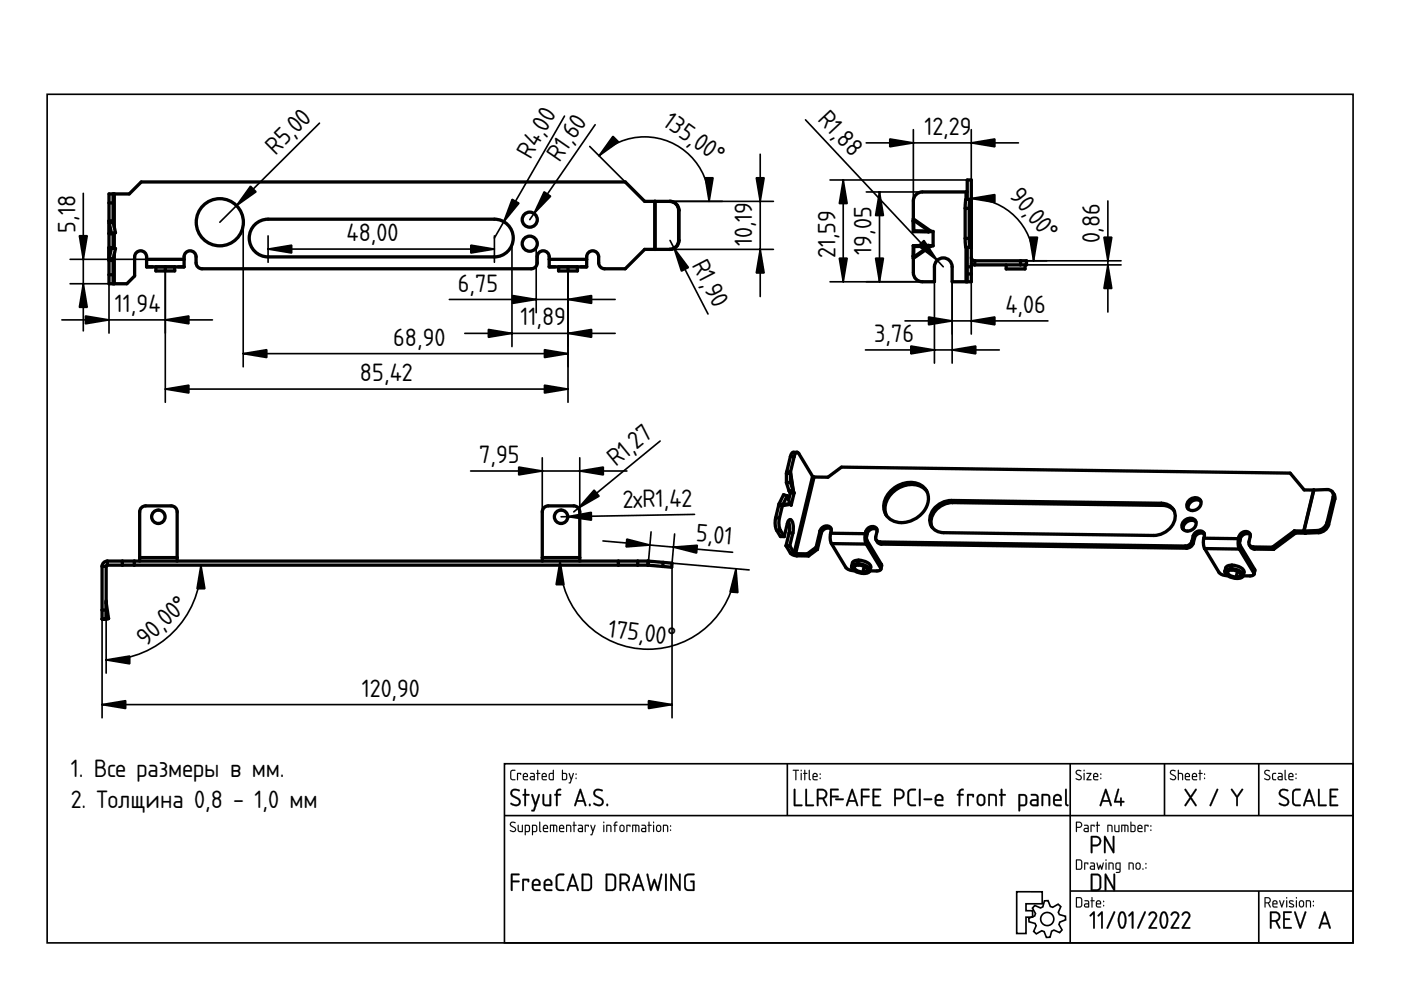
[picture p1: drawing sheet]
<svg xmlns="http://www.w3.org/2000/svg" width="297mm" height="210mm" viewBox="0 0 297 210" stroke-linecap="round" stroke-linejoin="round" font-family="sans-serif">
<defs><g id="words">
<g font-size="5">
<text x="140.3" y="26.4" transform="rotate(36 140.3 26.4)">135,00°</text>
<text x="173.2" y="25.5" transform="rotate(47 173.2 25.5)">R1,8</text>
<text x="196" y="28.6">12,29</text>
<text x="58.4" y="33" transform="rotate(-45 58.4 33)">R5,0</text>
<text x="112.5" y="33.8" transform="rotate(-60 112.5 33.8)">R4,0</text>
<text x="118.6" y="34.5" transform="rotate(-55 118.6 34.5)">R1,60</text>
<text x="213.8" y="41.5" transform="rotate(50 213.8 41.5)">90,0 °</text>
<text x="16" y="49.4" transform="rotate(-90 16 49.4)">5,18</text>
<text x="73.5" y="51.1">48,00</text>
<text x="159.5" y="52.2" transform="rotate(-90 159.5 52.2)">10,19</text>
<text x="184.8" y="54" transform="rotate(-90 184.8 54)">19,05</text>
<text x="233.2" y="51.6" transform="rotate(-90 233.2 51.6)">0,86</text>
<text x="146.6" y="56.1" transform="rotate(63 146.6 56.1)">R1,90</text>
<text x="177.1" y="54.7" transform="rotate(-90 177.1 54.7)">21,59</text>
<text x="97.1" y="61.8">6,75</text>
<text x="24.4" y="66.2">11,94</text>
<text x="110.3" y="69">11,89</text>
<text x="213.2" y="66.4">4,06</text>
<text x="83.3" y="73.3">68,90</text>
<text x="185.3" y="72.5">3,76</text>
<text x="76.3" y="80.8">85,42</text>
<text x="101.6" y="98.2">7,95</text>
<text x="130.6" y="99" transform="rotate(-39 130.6 99)">R1,27</text>
<text x="132" y="107.7" transform="rotate(-1 132 107.7)">2хR1,42</text>
<text x="147.5" y="114.7" transform="rotate(5 147.5 114.7)">5,01</text>
<text x="31" y="137.1" transform="rotate(-43 31 137.1)">90,0 °</text>
<text x="128.8" y="135" transform="rotate(7 128.8 135)">175,00°</text>
<text x="76.7" y="147.7">120,90</text>
<text x="15" y="164.7">1. Все размеры в мм.</text>
<text x="15" y="171.4">2. Толщина 0,8 - 1,0 мм</text>
</g>
</g></defs>
<g fill="none" stroke="#000" stroke-width=".35">
<path d="M10 20h276.9v179.9h-276.9zM107 161.9h179.9v38h-179.9zM107 172.9h179.9M166.9 161.9v11M226.9 161.9v38M246.9 161.9v11M266.9 161.9v11M215.6 189.1h5.4v2.5h-3.5v1.5h1.4v1.4h-1.4v3.4h-1.9zM219.4 192l1.2 .5 .5-.2 .3-1.3h.8l.5 1.2 .5 .2 1.1-.7 .6 .5-.5 1.2 .2 .5 1.3 .4v.7l-1.2 .5-.2 .5 .7 1.2-.5 .5-1.2-.5-.5 .2-.4 1.3-.7 .1-.5-1.3-.5-.2-1.2 .7-.5-.5 .5-1.2-.2-.5-1.3-.4-.1-.7 1.3-.5 .1-.5-.6-1.2zM226.9 188.9h60M266.9 188.9v11"/>
<circle cx="222" cy="194.9" r="1.4"/>
</g>
<g fill="#000">
<path d="M108.2 174.4l.3-.2h.5l.3 .1-.1 .2a.48 .48 0 0 0-.5-.1 .48 .48 0 0 0-.3 .5l1 .8-.1 .6a.76 .76 0 0 1-1.2-.3l.9 .2 .2-.3-1.1-.9zM108.3 174.4l-.2 .6 .9 .5a.35 .35 0 0 1 .2 .4 .35 .35 0 0 1-.3 .3l-.7-.2v.2a.67 .67 0 0 0 .8 .2 .67 .67 0 0 0 .4-.7l-1.1-.9 .2-.4 .8 .1a.65 .65 0 0 0-1-.1zM109.8 174.9l.2 .1v1.1l.6 .1v-1.2l.2-.1v1.5h-.6l-.3-.1zM109.8 174.9l.1 1.4 .9 .1v-1.5l-.1 .1v1.2h-.5l-.2-.1v-1.1zM111.5 175.1v1.1h.5l.1-1zM111.5 175.1l.7 .1-.2 1h-.5zM111.3 174.9h.8l.3 .4-.1 1-.8 .1-.1 .7-.2-.1zM111.3 174.9v2.1h.2v-.6h.5a.95 .95 0 0 0 .2-1.4zM113 175.1v1.1h.6v-1zM113 175.1l.7 .1-.1 1h-.6zM112.8 174.9h.8l.3 .4-.1 1-.8 .1-.1 .7-.1-.1zM112.8 174.9v2.1h.2v-.6h.5a.95 .95 0 0 0 .3-1.4zM114.3 174.2l.3 .1v1.7l.2 .3-.2 .1-.3-.3zM114.4 174.3l-.1 1.8 .1 .2 .2 .1-.1-2.1zM115.4 175.2l-.1 .3h.7l-.2-.4zM115.4 175.2l.4-.1 .2 .5h-.7zM115.3 175a.56 .56 0 0 1 .7 0 .56 .56 0 0 1 .1 .8l-.8-.1 .1 .4 .8 .2-.7 .1a.92 .92 0 0 1-.2-1.4zM115.3 175l-.2 .4 .1 .9 1 .1v-.2h-.8l-.1-.3v-.2h.9l-.1-.6-.4-.2zM116.6 174.9l1.4 .1 .2 .3-.1 1.1-.2-.1v-1.1l-.4-.1v1.2l-.1 .1-.2-.1 .1-1.2h-.5v1.2l-.2 .1zM116.6 174.9v1.5l.2-.1v-1.2h.5l.1 1.3 .1-1.3h.4v1.2l.2 .1a1.36 1.36 0 0 0-.2-1.5zM118.8 175.2l-.1 .3h.7l-.2-.4zM118.8 175.2l.4-.1 .2 .5h-.7zM118.7 175a.56 .56 0 0 1 .8 0 .56 .56 0 0 1 0 .8l-.8-.1 .1 .4 .8 .2-.6 .1a.92 .92 0 0 1-.3-1.4zM118.7 175l-.2 .4 .1 .9 1 .1v-.2h-.8l-.1-.3v-.2h.9l-.1-.6-.4-.2zM120 174.9h.7l.3 .1 .1 1.4-.2-.1-.1-1.1-.6-.1v1.2l-.2 .1zM120.1 174.9v1.5l.1-.1v-1.2l.7 .1 .1 1.2 .1-.7a.7 .7 0 0 0-.2-.8 .7 .7 0 0 0-.8 0zM121.6 174.2l.2 .1v.6l.5 .1-.5 .1v1.2l-.1 .1-.1-.1v-1.2l-.2-.1 .2-.1zM121.6 174.2v.7l-.2 .1 .2 .1 .1 1.3 .1-1.3 .5-.1-.5-.1v-.6zM122.8 175.8l.1 .4h.5v-.5zM122.8 175.8l.6-.1v.5h-.6zM122.6 174.9h.8l.2 .4v1.1h-.7a.46 .46 0 0 1-.4-.4 .46 .46 0 0 1 .4-.5h.5v-.3l-.8-.1zM122.6 174.9v.1l.8 .2v.4h-.5a.43 .43 0 0 0-.4 .4 .43 .43 0 0 0 .4 .4h.7v-1.1l-.3-.4zM124 174.9l.9 .1-.1 .3-.2-.2h-.4v1.2l-.1 .1-.1-.1zM124 174.9l.1 1.5 .1-1.3h.5l.1 .2v-.3zM125.2 174.9l.2 .1 .3 1 .3-1 .2-.1 .1 .1-.8 2.1-.4-.1 .3-.1 .2-.6zM125.2 174.9l.4 1.4-.2 .6-.2 .1 .3 .1 .7-2.1h-.1l-.4 1-.3-1zM127.9 174.9l.2 .1v1.3l-.1 .1-.1-.1zM127.9 174.9l.1 1.5 .1-1.4zM127.9 174.4a.15 .15 0 0 1 .3 0 .15 .15 0 0 1-.3 0zM127.9 174.2v.3h.2v-.3zM128.6 174.9h.6l.3 .1 .1 1.4-.2-.1v-1.1l-.7-.1 .1 1.2-.2 .1zM128.6 174.9v1.5l.1-.1v-1.2l.7 .1 .1 1.2 .1-.7a.7 .7 0 0 0-.2-.8 .7 .7 0 0 0-.8 0zM130.4 174.3l.5-.1v.2l-.3 .1-.1 .4 .4 .1-.4 .1v1.2l-.1 .1-.1-1.3-.3-.1 .3-.1zM130.4 174.3l-.1 .6-.3 .1 .3 .1 .1 1.3 .1-1.3 .4-.1-.4-.1v-.3l.4-.2v-.2zM131.7 175.2l-.1 .8 .4 .2 .2-.2v-.7l-.2-.2zM131.6 175.1h.4l.2 .2v.7l-.2 .2-.4-.2zM131.5 175l.5-.1 .4 .3v.8l-.3 .4h-.4l-.4-.4v-.8zM131.5 175l-.1 .2-.1 .7a.53 .53 0 0 0 .6 .5 .53 .53 0 0 0 .5-.5l-.1-.9-.4-.1zM132.8 174.9l.9 .1-.1 .3-.1-.2h-.5v1.2l-.1 .1-.1-.1zM132.8 174.9l.1 1.5 .1-1.3h.5l.1 .2 .1-.3zM134.1 174.9l1.3 .1 .2 .3v1.1l-.3-.1v-1.1l-.4-.1v1.2l-.1 .1-.1-.1v-1.2h-.5v1.2l-.2 .1zM134.1 174.9v1.5l.1-.1v-1.2h.5l.1 1.3 .1-1.3h.4l.1 1.2 .1 .1a1.36 1.36 0 0 0-.2-1.5zM136.2 175.8l.1 .4h.5v-.5zM136.2 175.8l.6-.1v.5h-.6zM136 174.9h.8l.2 .4v1.1h-.7a.46 .46 0 0 1-.4-.4 .46 .46 0 0 1 .4-.5h.5v-.3l-.8-.1zM136.1 174.9v.1l.7 .2v.4h-.5a.43 .43 0 0 0-.4 .4 .43 .43 0 0 0 .4 .4h.7v-1.1l-.3-.4zM137.5 174.2l.2 .1v.6l.5 .1-.5 .1v1.2l-.1 .1-.1-.1v-1.2l-.2-.1 .2-.1zM137.5 174.2v.7l-.2 .1 .2 .1 .1 1.3 .1-1.3 .4-.1-.4-.1v-.6zM138.5 174.9l.2 .1v1.3l-.1 .1-.2-.1zM138.5 174.9l.1 1.5 .1-1.4zM138.4 174.4a.15 .15 0 0 1 .3 0 .15 .15 0 0 1-.3 0zM138.5 174.2v.3h.1v-.3zM139.4 175.2v.8l.3 .2 .2-.2v-.7l-.1-.2zM139.4 175.1h.4l.2 .2v.7l-.3 .2-.4-.2zM139.3 175a.55 .55 0 0 1 .6-.1 .55 .55 0 0 1 .3 .5l-.1 .8-.3 .2h-.4l-.3-.5v-.7zM139.3 175l-.2 .2v.7a.53 .53 0 0 0 .5 .5 .53 .53 0 0 0 .6-.5l-.2-.9-.4-.1zM140.6 174.9h.6l.4 .1v1.4l-.2-.1v-1.1l-.6-.1v1.2l-.2 .1zM140.6 174.9v1.5l.2-.1v-1.2l.6 .1 .2 1.2v-.7a.7 .7 0 0 0-.2-.8 .7 .7 0 0 0-.8 0zM142.1 175.9h.2v.3l-.2-.1zM142.1 175.9v.2h.1v-.2zM142.1 175h.2v.3h-.2zM142.1 175v.2h.1v-.2z"/>
<path d="M108.3 174.4a.64 .64 0 0 1 1 .1h-.1a.49 .49 0 0 0-.6-.1 .49 .49 0 0 0-.2 .5l.7 .5a.6 .6 0 0 1 .2 .8 .6 .6 0 0 1-.9 .1l-.3-.1 .1-.2a.51 .51 0 0 0 .6 .2 .51 .51 0 0 0 .4-.5l-1-.6-.1-.3zM109.8 174.9l.2 .1v1.1l.2 .1h.5v-1.2l.1-.1v1.5l-.9-.1zM111.5 175.1v1.1h.5l.1-1zM111.3 174.9a.77 .77 0 0 1 .9 .1 .77 .77 0 0 1 .2 .9l-.3 .5h-.6l-.1 .7h-.1zM113 175.1v1.1h.6l.1-1zM112.8 174.9a.77 .77 0 0 1 1 .1 .77 .77 0 0 1 .1 .9l-.2 .5h-.7v.7h-.2zM114.3 174.2l.2 .1v1.7l.3 .3-.2 .1-.3-.3zM115.4 175.2l-.1 .3h.7l-.2-.4zM115.3 175a.55 .55 0 0 1 .7 0 .55 .55 0 0 1 .1 .7h-.8l.1 .5 .8 .1-.7 .1a.91 .91 0 0 1-.2-1.4zM116.6 174.9h1.3a1.25 1.25 0 0 1 .1 1.5l-.1-1.2-.2-.1h-.2l-.1 1.3-.1-.1v-1.2h-.5v1.2l-.2 .1zM118.8 175.2l-.1 .3h.7l-.2-.4zM118.7 175a.55 .55 0 0 1 .7 0 .55 .55 0 0 1 .1 .7h-.8l.1 .5 .8 .1-.6 .1a.91 .91 0 0 1-.3-1.4zM120 174.9a.71 .71 0 0 1 .9 0 .71 .71 0 0 1 .2 .8l-.1 .7-.1-1.2-.7-.1v1.2l-.2 .1zM121.6 174.2l.2 .1v.6l.5 .1-.5 .1-.1 1.3-.1-1.3-.2-.1 .2-.1zM122.8 175.8l.1 .4h.5v-.5zM122.6 174.9h.7l.3 .4v1.1h-.7a.44 .44 0 0 1-.4-.4 .44 .44 0 0 1 .4-.5h.5v-.3l-.8-.1zM124 174.9l.9 .1-.1 .3-.2-.2h-.4l-.1 1.3zM125.2 174.9l.2 .1 .3 1 .4-1h.2l-.8 2.1-.3-.1 .2-.1 .2-.6zM127.9 174.9l.2 .1-.1 1.4zM127.9 174.4a.15 .15 0 0 1 .3 0 .15 .15 0 0 1-.3 0zM128.6 174.9a.71 .71 0 0 1 .8 0 .71 .71 0 0 1 .2 .8l-.1 .7-.1-1.2-.7-.1v1.2l-.1 .1zM130.4 174.3l.5-.1v.2l-.4 .2v.3l.4 .1-.4 .1-.1 1.3-.1-1.3-.3-.1 .3-.1zM131.7 175.2l-.2 .7a.34 .34 0 0 0 .4 .3 .34 .34 0 0 0 .3-.4l-.1-.6zM131.5 175l.6-.1a.93 .93 0 0 1 0 1.5h-.4a.96 .96 0 0 1-.2-1.4zM132.8 174.9l.9 .1-.1 .3-.1-.2h-.5l-.1 1.3zM134.1 174.9h1.2a1.25 1.25 0 0 1 .2 1.5l-.2-1.2-.2-.1h-.2l-.1 1.3-.1-.1v-1.2h-.5v1.2l-.2 .1zM136.2 175.8l.1 .4h.5v-.5zM136 174.9h.8l.2 .4v1.1h-.7a.44 .44 0 0 1-.4-.4 .44 .44 0 0 1 .4-.5h.5v-.3l-.8-.1zM137.5 174.2l.2 .1v.6l.5 .1-.5 .1-.1 1.3-.1-1.3-.2-.1 .2-.1zM138.5 174.9l.2 .1-.1 1.4zM138.5 174.4a.14 .14 0 0 1 .2 0 .14 .14 0 0 1-.2 0zM139.4 175.2l-.1 .7a.34 .34 0 0 0 .4 .3 .34 .34 0 0 0 .3-.4l-.1-.6zM139.3 175l.6-.1a.93 .93 0 0 1-.1 1.5h-.4a.96 .96 0 0 1-.1-1.4zM140.6 174.9a.71 .71 0 0 1 .8 0 .71 .71 0 0 1 .3 .8l-.1 .7-.2-1.2-.6-.1v1.2l-.2 .1zM142.1 175.9h.2v.2h-.2zM142.1 175h.2v.3h-.2z"/>
<path d="M108.4 167.5l.5-.3 .9 .1 .4 .2v.2l-.2 .1a.91 .91 0 0 0-1.4 .4l.3 .5a1.92 1.92 0 0 1 1.5 1v.6l-.3 .4a1.47 1.47 0 0 1-1.9-.3l.2-.2 1.1 .3h.3l.2-.3a.55 .55 0 0 0-.3-.7l-1.4-.8-.1-.5zM108.5 167.5a.91 .91 0 0 0 .2 1.5l1 .5a.64 .64 0 0 1 .2 .9 .64 .64 0 0 1-.9 .1l-.6-.3-.2 .2 .1 .2a1.13 1.13 0 0 0 1.3 .3 1.13 1.13 0 0 0 .7-1.2l-.5-.6-.9-.4a.56 .56 0 0 1-.2-.9l.2-.2 1.1 .1 .2-.1a1.41 1.41 0 0 0-1.7-.1zM111.2 167.3h.3v.1v1l.6-.1 .2 .2-.2 .2h-.6v2l-.2 .3-.2-.3 .1-2h-.4v-.2v-.1h.4zM111.2 167.3v1.1l-.4 .1 .4 .2v2l.1 .2 .2-.2v-2l.7-.2-.1-.1h-.6v-1zM112.7 168.4l.3 .1 .6 1.7 .5-1.7 .2-.2 .2 .2-1.1 3.4-.2 .2-.5-.1-.1-.1 .1-.2h.4l.3-.9zM112.7 168.4l.7 2.4-.3 .9-.4 .2 .5 .1 .2-.1 1.1-3.4-.2-.1-.2 .1-.5 1.8-.6-1.8zM115 168.4h.3l.1 1.9 .3 .2 .8 .1v-2.1l.2-.2 .2 .3-.1 2.3-1.1 .1-.5-.3a3.6 3.6 0 0 1-.2-2.3zM115.1 168.4a3.7 3.7 0 0 0 .1 2.3l.5 .2h1.1v-2.3l-.1-.2-.2 .1v2.1h-.8l-.3-.3-.1-1.7v-.2zM118.1 167.4l.3-.2 .5 .1v.3l-.5 .1-.2 .6h.6l.2 .2-.2 .2h-.6l.1 2-.3 .2-.1-.2v-2h-.4v-.2v-.1l.4-.1v-.5zM118.1 167.5l-.2 .9-.4 .1 .4 .2v2l.1 .2 .2-.2v-2h.6l.2-.2-.2-.1h-.6l.1-.6 .6-.3v-.2h-.5zM122.9 167.3l.3 .1 1.1 3.2-.1 .4-.3-.2-.2-.8h-1.3l-.4 .9h-.2l-.1-.1zM123 167.3l-1.2 3.5 .1 .1 .2-.1 .2-.8h1.4l.4 .9 .2-.2-1.1-3.3zM123 168l-.5 1.7h1.1zM123 167.9l.6 1.8h-1.2zM124.9 170.5l.3-.1v.5h-.3zM124.9 170.5v.3h.3v-.3zM126 167.5l.4-.3 .9 .1 .5 .2v.2l-.2 .1a.91 .91 0 0 0-1.4 .4l.3 .5a1.92 1.92 0 0 1 1.5 1v.6l-.3 .4a1.47 1.47 0 0 1-1.9-.3l.2-.2 1.1 .3h.3l.2-.3a.55 .55 0 0 0-.3-.7l-1.4-.8-.1-.5zM126.1 167.5a.91 .91 0 0 0 .2 1.5l1 .5a.64 .64 0 0 1 .2 .9 .64 .64 0 0 1-.9 .1l-.6-.3-.2 .2 .1 .2a1.13 1.13 0 0 0 1.3 .3 1.13 1.13 0 0 0 .7-1.2l-.5-.6-.9-.4a.56 .56 0 0 1-.2-.9l.2-.2 1.1 .1 .2-.1a1.41 1.41 0 0 0-1.7-.1zM128.6 170.5l.3-.1v.5h-.3zM128.6 170.5v.3h.3v-.3z"/>
<path d="M108.5 167.5a1.41 1.41 0 0 1 1.7 .1l-.2 .2a.92 .92 0 0 0-1.4 .4l.3 .5a1.9 1.9 0 0 1 1.5 1 1.07 1.07 0 0 1-.6 1.2 1.07 1.07 0 0 1-1.2-.2l-.4-.2 .2-.3a1.19 1.19 0 0 0 1.6 0 .58 .58 0 0 0-.3-.7l-1.4-.9-.1-.4zM111.2 167.3h.3v.1v1h.6l.2 .1-.2 .2h-.6v2l-.2 .2-.1-.2v-2l-.4-.2 .4-.1zM112.7 168.4l.3 .1 .6 1.7 .5-1.7 .2-.1 .2 .1-1.1 3.4-.2 .1h-.5l-.1-.1 .5-.2 .3-.9zM115.1 168.4h.2l.1 .2v1.7l.3 .3h.8v-2.1l.2-.1 .2 .2-.1 2.3h-1.1a.84 .84 0 0 1-.7-1.1zM118.1 167.5l.3-.3 .5 .1v.2l-.6 .3-.1 .5h.6l.2 .2-.2 .2h-.6v2l-.2 .2-.1-.2v-2l-.4-.2 .4-.2zM122.9 167.3l.3 .1 1.1 3.3-.2 .2-.4-.9h-1.3l-.4 .9-.3-.1zM123 168l-.5 1.7h1.1zM124.9 170.5h.3v.4h-.3zM126.1 167.5a1.41 1.41 0 0 1 1.7 .1l-.2 .2a.92 .92 0 0 0-1.4 .4l.3 .5a1.9 1.9 0 0 1 1.5 1 1.07 1.07 0 0 1-.6 1.2 1.07 1.07 0 0 1-1.2-.2l-.4-.2 .2-.3a1.19 1.19 0 0 0 1.6 0 .58 .58 0 0 0-.3-.7l-1.4-.9-.1-.4zM128.6 170.5h.3v.4h-.3z"/>
<path d="M108.3 163.4l.9-.2v.2l-.6 .1-.2 .1v1.3l.2 .3h.6l.1 .2h-.8l-.3-.3v-1.4zM109.6 163.9l.9 .1-.1 .3-.1-.2h-.5l-.1 1.3zM111.1 164.2v.3h.6l-.1-.4zM111 164a.55 .55 0 0 1 .8 0 .55 .55 0 0 1 0 .8h-.7l.1 .4 .7 .1-.6 .1a.91 .91 0 0 1-.3-1.4zM112.6 164.8l.1 .4h.5v-.4zM112.4 163.9h.8l.2 .4v1.1h-.7a.44 .44 0 0 1-.4-.4 .44 .44 0 0 1 .4-.5h.5v-.3l-.8-.1zM113.9 163.2l.2 .1v.6l.5 .1-.5 .1-.1 1.3-.1-1.3-.2-.1 .2-.1zM115.1 164.2v.3h.6l-.2-.4zM115 164a.55 .55 0 0 1 .8 0 .55 .55 0 0 1 0 .8h-.8l.1 .4 .8 .1-.6 .1a.91 .91 0 0 1-.3-1.4zM116.7 164.1l-.1 .1a.63 .63 0 0 0-.1 .7 .63 .63 0 0 0 .7 .3v-1.1zM116.4 164l.8-.1v-.6l.2-.1v2.2h-.8l-.2-.2zM119.4 164.1v1.1h.4a.78 .78 0 0 0 .2-1zM119.2 163.2l.2 .1v.6h.6l.2 .3v.8l-.2 .4-.9-.1zM120.6 163.9l.2 .1 .3 1 .4-1h.2l-.8 2.1-.3-.1 .2-.1 .2-.6zM122.1 164.9h.1v.2h-.1zM122.1 164h.1v.3h-.1z"/>
<path d="M108.3 163.3l1-.1v.2l-.8 .1-.1 1.4 .1 .2 .8 .1v.2h-.8l-.3-.3v-1.4zM108.4 163.4l-.2 .3v1.4l.3 .3h.7v-.2h-.6l-.2-.3v-1.3l.2-.2h.6v-.2zM109.6 163.9l.9 .1-.1 .3-.1-.2h-.5v1.2l-.1 .1-.1-.1zM109.7 163.9v1.5l.1-1.3h.5l.1 .2 .1-.3zM111.1 164.2v.3h.6l-.2-.4zM111.1 164.2l.5-.1 .1 .5h-.7zM111 164a.55 .55 0 0 1 .8 0 .55 .55 0 0 1 0 .8h-.7v.3l.9 .2-.7 .1a.92 .92 0 0 1-.3-1.4zM111 164l-.1 .4 .1 .9 .9 .1v-.1l-.7-.1-.2-.3v-.2h.9l-.1-.6-.4-.2zM112.6 164.8l.1 .4h.5v-.4zM112.6 164.8l.6-.1v.5h-.6zM112.4 163.9h.8l.2 .4v1.1h-.7a.46 .46 0 0 1-.4-.4 .46 .46 0 0 1 .4-.5h.5v-.3l-.8-.1zM112.5 163.9v.2l.7 .1v.4h-.5a.43 .43 0 0 0-.4 .4 .43 .43 0 0 0 .4 .4h.7v-1.1l-.3-.4zM113.9 163.2l.2 .1v.6l.5 .1-.5 .1v1.2l-.1 .1-.1-.1v-1.2l-.2-.1 .2-.1zM113.9 163.3v.6l-.2 .1 .2 .1 .1 1.3 .1-1.3 .4-.1-.4-.1v-.6zM115.1 164.2v.3h.6l-.2-.4zM115.1 164.2l.4-.1 .2 .5h-.7zM115 164a.55 .55 0 0 1 .8 0 .55 .55 0 0 1 0 .8h-.8l.1 .3 .9 .2-.7 .1a.92 .92 0 0 1-.3-1.4zM115 164l-.2 .4 .2 .9 .9 .1v-.1l-.8-.1-.1-.3v-.2h.9l-.1-.6-.4-.2zM116.7 164.1l-.1 1 .6 .1v-1.1zM116.6 164.1h.6v1.1h-.3a.65 .65 0 0 1-.3-1.1zM116.4 164l.8-.1v-.6l.2-.1v2.2l-.9-.1-.2-.3zM116.4 164v1.2l.2 .2h.8v-2.1h-.2v.6zM119.4 164.1v1.1h.4a.76 .76 0 0 0 0-1.1zM119.3 164.1h.5a.73 .73 0 0 1 .2 1l-.7 .1zM119.2 163.2l.2 .1v.6h.6l.2 .3v1l-.2 .2-.9-.1zM119.2 163.2v2.1l.8 .1 .2-.4v-.8l-.2-.3h-.7v-.6zM120.6 163.9l.2 .1 .3 1 .4-1 .1-.1 .1 .1-.8 2.1-.3-.1 .2-.1 .2-.6zM120.6 163.9l.4 1.4-.2 .6-.2 .1 .3 .1 .8-2.1h-.2l-.4 1-.3-1zM122 164.9h.2v.3h-.2zM122.1 164.9v.2h.1v-.2zM122 164h.2v.3h-.2zM122.1 164v.2l.1 .1v-.3z"/>
<path d="M168.1 163.2h1.2l.1 .1-.6 .1 .1 1.9-.2 .1-.1-.1v-1.9h-.5zM168.1 163.2v.2h.5l.1 2 .1-2 .6-.1zM169.8 163.9l.2 .1v1.3l-.1 .1-.1-.1zM169.8 163.9l.1 1.5 .1-1.4zM169.7 163.4a.2 .2 0 0 1 .4 0 .2 .2 0 0 1-.4 0zM169.8 163.2v.3h.1v-.3zM170.5 163.2l.2 .1v.6l.5 .1-.5 .1v1.2l-.1 .1-.1-.1v-1.2l-.2-.1 .2-.1zM170.6 163.3l-.1 .6-.2 .1 .2 .1 .1 1.3 .1-1.3 .5-.1-.5-.1v-.6zM171.5 163.2l.2 .1v1.7l.2 .3-.1 .1-.3-.3zM171.5 163.3v1.8l.1 .2 .2 .1-.1-2.1zM172.5 164.2v.3h.6l-.1-.4zM172.5 164.2l.5-.1 .2 .5h-.7zM172.4 164a.55 .55 0 0 1 .8 0 .55 .55 0 0 1 .1 .8h-.8v.3l.9 .2-.7 .1a.92 .92 0 0 1-.3-1.4zM172.5 164l-.2 .4 .1 .9 .9 .1v-.1l-.7-.1-.1-.3v-.2h.8l-.1-.6-.4-.2zM173.8 164.9h.2v.3h-.2zM173.8 164.9v.2h.2v-.2zM173.8 164h.2v.3h-.2zM173.8 164v.2l.2 .1v-.3z"/>
<path d="M168.1 163.2l1.3 .1-.6 .1-.1 2-.1-2h-.5zM169.8 163.9l.2 .1-.1 1.4zM169.8 163.4a.14 .14 0 0 1 .2 0 .14 .14 0 0 1-.2 0zM170.5 163.2l.2 .1v.6l.5 .1-.5 .1-.1 1.3-.1-1.3-.2-.1 .2-.1zM171.5 163.2l.2 .1v1.7l.2 .3-.1 .1-.3-.3zM172.5 164.2v.3h.6l-.1-.4zM172.4 164a.55 .55 0 0 1 .8 0 .55 .55 0 0 1 .1 .8h-.8l.1 .4 .8 .1-.7 .1a.91 .91 0 0 1-.3-1.4zM173.8 164.9h.2v.2h-.2zM173.8 164h.2v.3h-.2z"/>
<path d="M168.3 167.3h.3v.1v3.2h1.3h.2v.3h-1.8zM170.8 167.3h.3v.1v3.2h1.3h.1v.3h-1.7zM173.6 167.6v1.5a1.06 1.06 0 0 0 1.5-.8l-.1-.3-.5-.4zM173.2 167.3h.2a1.71 1.71 0 0 1 1.8 .4 1.12 1.12 0 0 1-.5 1.7l.7 1.2v.3l-.3-.1-.7-1.3h-.9v1.2v.2h-.3zM176 167.3l1.6-.1 .2 .2-.2 .2h-1.2v1.1h1.2l.2 .2-.2 .2h-1.2v1.6l-.2 .2-.2-.2zM177.1 169.3h1.6l.2 .2-.2 .1h-1.5h-.1zM180.6 167.3l.2 .1 1.1 3.3-.1 .2-.5-.9h-1.3l-.3 .9-.3-.1zM180.7 168l-.6 1.7h1.1zM182.6 167.3l1.6-.1 .2 .2-.2 .2h-1.3v1.1h1.3l.2 .2-.2 .2h-1.3v1.6l-.2 .2-.2-.2zM185 167.3h1.8v.2l-.2 .1h-1.3v1.1h1l.2 .2-.2 .2h-1v1.5h1.3l.2 .3h-1.8zM189.9 167.6v1.5h.9a.75 .75 0 0 0 .6-.8 .75 .75 0 0 0-.7-.7zM189.6 167.3l.2-.1a1.69 1.69 0 0 1 1.7 .4 1.1 1.1 0 0 1 .2 1.2 1.1 1.1 0 0 1-.9 .6h-.9v1.3v.2h-.3zM192.7 167.5a1.46 1.46 0 0 1 1.5-.1l-.2 .2-1 .1-.3 .4 .1 2.2 .4 .3h1l-.2 .3h-1l-.5-.5-.1-2.3zM194.9 167.3h.3v.2v3.2l-.2 .2-.2-.2zM195.9 169.3h1.6l.1 .2-.1 .1h-1.5h-.1zM198.7 168.9l-.2 .6h1.2a.58 .58 0 0 0-.3-.7 .58 .58 0 0 0-.7 .1zM198.5 168.6a.92 .92 0 0 1 1.2 0 .92 .92 0 0 1 .2 1.2h-1.4l.2 .7 1.1 .1 .2 .2-.2 .1h-.9a.89 .89 0 0 1-.7-1.2 1.14 1.14 0 0 1 .3-1.1zM203.4 167.5l.4-.3 .5 .1v.2l-.7 .3v.5h.5l.2 .2-.2 .2h-.5v2l-.2 .2-.2-.2v-2l-.3-.2 .3-.2zM205.1 168.4l1.2-.1 .2 .2-.2 .6-.1-.1-.1-.3h-.7v2l-.2 .2a3.9 3.9 0 0 1-.1-2.5zM207.6 168.8l-.2 .3v.9a.57 .57 0 0 0 .6 .6 .57 .57 0 0 0 .6-.7l-.1-.8-.1-.3-.4-.1zM207.4 168.5a.92 .92 0 0 1 1.5 .7 1.51 1.51 0 0 1-.3 1.5 .92 .92 0 0 1-1 .1 .92 .92 0 0 1-.5-.8v-1zM209.6 168.4a1.44 1.44 0 0 1 1.7 .5l.1 1.8-.2 .2-.2-.2v-1.8l-.3-.2h-.8v2l-.2 .2a4 4 0 0 1-.1-2.5zM212.2 167.3h.3v.1v1h.6l.2 .1-.2 .2h-.6v2l-.2 .2-.1-.2v-2l-.4-.2 .4-.1zM216.3 168.7v1.9l.9-.1 .2-.3v-1.2l-.2-.3zM216 168.4a1.38 1.38 0 0 1 1.8 .5v.2a1.71 1.71 0 0 1-.5 1.8h-1l-.1 1.1h-.2zM218.8 169.9l-.1 .4 .2 .2 .9 .1v-.8zM218.6 168.4h1.1l.5 .5v1.9l-.2 .1h-.9a.74 .74 0 0 1-.7-.7 .74 .74 0 0 1 .7-.8h.7v-.5l-.2-.2-1-.1zM220.9 168.4a1.44 1.44 0 0 1 1.7 .5l.1 1.8-.2 .2-.2-.2v-1.8l-.3-.2h-.8v2l-.2 .2a4 4 0 0 1-.1-2.5zM223.8 168.9l-.2 .6h1.2a.58 .58 0 0 0-.3-.7 .58 .58 0 0 0-.7 .1zM223.6 168.6a.92 .92 0 0 1 1.2 0 .92 .92 0 0 1 .1 1.2h-1.3l.2 .7 1.1 .1 .2 .2-.2 .1h-.9a.89 .89 0 0 1-.7-1.2 1.14 1.14 0 0 1 .3-1.1zM225.9 167.3h.2l.1 .1v2.9l.3 .4a.52 .52 0 0 1-.6 0 .52 .52 0 0 1-.1-.7z"/>
<path d="M168.3 167.3h.3l.1 .1-.1 3.2 1.3-.1 .2 .1v.3h-1.8zM168.4 167.3v3.6h1.7v-.3h-.2h-1.3v-3.2zM170.8 167.3h.3v.1v3.2l1.3-.1 .2 .1-.1 .3h-1.7zM170.8 167.3v3.6h1.7v-.3h-.1h-1.3v-3.2zM173.6 167.6v1.5a1.04 1.04 0 0 0 1.4-.8l-.3-.6zM173.5 167.6h1l.3 .2a.67 .67 0 0 1 .1 1.1l-.4 .2h-1zM173.2 167.3l.2-.1a1.74 1.74 0 0 1 1.8 .4 1.1 1.1 0 0 1-.5 1.8l.7 1.2v.3l-.4-.1-.6-1.3h-.9l.1 1.2-.1 .2h-.3zM173.3 167.3v3.6l.2-.2v-1.3h.9l.7 1.4 .2 .1 .1-.3-.7-1.2 .6-.5a1.06 1.06 0 0 0-1-1.6zM176 167.3l1.6-.1 .3 .2-.3 .2h-1.2v1.1h1.2l.3 .2-.3 .2h-1.2v1.6l-.2 .2-.2-.2zM176.1 167.3l-.1 3.4 .2 .2 .1-.2v-1.7h1.3l.2-.1-.2-.2h-1.3v-1.1h1.3l.2-.2-.2-.1zM177.1 169.3h1.6l.2 .2-.2 .2h-1.5l-.1-.1zM177.1 169.3l.1 .3h1.5l.2-.1-.2-.2zM180.5 167.3l.4 .1 1.1 3.2-.2 .4-.2-.2-.3-.8h-1.3l-.3 .9h-.3l-.1-.1zM180.6 167.3l-1.2 3.5 .2 .1 .1-.1 .3-.8h1.4l.4 .9 .1-.2-1.1-3.3zM180.6 168l-.5 1.7h1.1zM180.7 167.9l.6 1.8h-1.2zM182.6 167.3l1.6-.1 .2 .2-.2 .2h-1.3v1.1h1.3l.2 .2-.2 .2h-1.3v1.6l-.2 .2-.2-.2zM182.6 167.3v3.4l.1 .2 .2-.2v-1.7h1.3l.2-.1-.2-.2h-1.3v-1.1h1.3l.2-.2-.2-.1zM185 167.3h1.8v.3h-.2h-1.3v1.1h1l.2 .2-.2 .2h-1v1.5l1.3-.1 .2 .1v.3h-1.8zM185.1 167.3l-.1 3.6h1.8l-.2-.3h-1.3v-1.6h1l.1-.1-.1-.2h-1v-1.1h1.3l.2-.3zM189.9 167.6v1.5h.9a.72 .72 0 0 0 .6-.8 .72 .72 0 0 0-.7-.7zM189.9 167.6h.8a.77 .77 0 0 1 .8 .7 .77 .77 0 0 1-.7 .8h-.9zM189.6 167.3l.2-.1a1.71 1.71 0 0 1 1.7 .4 1.11 1.11 0 0 1 .2 1.2 1.11 1.11 0 0 1-.9 .7l-.9-.1 .1 1.3-.1 .2h-.3zM189.7 167.3l-.1 3.4 .2 .2 .1-.2v-1.3a1.49 1.49 0 0 0 1.7-.4 1.1 1.1 0 0 0-.9-1.7zM192.7 167.5l.4-.3 1.1 .1v.3l-1.3 .2-.1 2.2 .1 .4 1.3 .2v.3h-1.2l-.5-.5-.1-2.3zM192.7 167.5l-.3 .6 .1 2.3 .5 .5h1l.2-.3h-1l-.4-.3-.1-2.2 .3-.4 1-.1 .2-.2a1.48 1.48 0 0 0-1.5 .1zM194.9 167.3h.3v.2v3.2l-.2 .3-.2-.3zM194.9 167.3v3.4l.1 .2 .2-.2v-3.2l-.1-.2zM195.8 169.3h1.7l.2 .2-.2 .2h-1.5l-.2-.1zM195.9 169.3l.1 .3h1.5l.1-.1-.1-.2zM198.7 168.9l-.2 .6h1.1a.55 .55 0 0 0-.2-.7 .55 .55 0 0 0-.7 .1zM198.7 168.9l.3-.2 .4 .1 .3 .7h-1.2zM198.5 168.6a.92 .92 0 0 1 1.3 0 .92 .92 0 0 1 .1 1.2h-1.4l.2 .7h1.1l.2 .3-.2 .2h-.9a.92 .92 0 0 1-.7-1.3 1.17 1.17 0 0 1 .3-1.1zM198.5 168.6a2.22 2.22 0 0 0-.1 2.1l.5 .2h.9l.2-.1-.2-.2-1.1-.1-.2-.4v-.3l1.5-.1v-.7l-.2-.4-.7-.2zM203.4 167.4l.4-.2 .5 .1v.3l-.6 .1-.1 .6h.5l.3 .2-.3 .2h-.5v2l-.2 .2-.2-.2v-2h-.3v-.2v-.1l.3-.1v-.5zM203.4 167.5l-.1 .9-.4 .1 .4 .2v2l.1 .2 .2-.2v-2h.5l.2-.2-.2-.1h-.5v-.6l.7-.3v-.2h-.5zM205.1 168.4l1.2-.1 .2 .2v.5l-.2 .1-.1-.1-.1-.3h-.7v2l-.2 .2-.2-.2zM205.1 168.4a4.2 4.2 0 0 0 .1 2.5l.2-.2v-2h.8l.1 .3 .2-.5-.2-.1zM207.6 168.8l-.1 .3v.9l.2 .5a.56 .56 0 0 0 .8-.6v-.8l-.1-.2-.4-.2zM207.6 168.8l.4-.1 .5 .3 .1 .9-.3 .6a.57 .57 0 0 1-.6 0 .57 .57 0 0 1-.3-.5v-.9zM207.4 168.5a.92 .92 0 0 1 1-.1 .92 .92 0 0 1 .5 .8 1.54 1.54 0 0 1-.3 1.5l-.6 .2-.6-.2a1.81 1.81 0 0 1 0-2.2zM207.4 168.6l-.3 .6a1.4 1.4 0 0 0 .5 1.6 .89 .89 0 0 0 1.3-.8v-1l-.3-.4-.6-.2zM209.6 168.4l1-.1 .6 .3a3.5 3.5 0 0 1 .1 2.3h-.3v-.2l-.1-1.9-1-.1v2l-.1 .2h-.2zM209.6 168.4v2.4l.2-.1v-2h.9l.3 .2v1.8l.2 .2 .1-.2v-1.3a.8 .8 0 0 0-.7-1zM212.2 167.3h.3v.1v1l.6-.1 .2 .2-.2 .2h-.6v2l-.2 .3-.2-.3 .1-2h-.4v-.2v-.1h.4zM212.2 167.3v1.1l-.4 .1 .4 .2v2l.1 .2 .2-.2v-2l.7-.2-.1-.1h-.6v-1zM216.3 168.7v1.9l.9-.1 .2-.3-.1-1.4zM216.3 168.7h.9l.2 .2v1.3l-.2 .4h-.9zM216 168.4h1.3l.3 .2 .2 .5-.1 1.4-.4 .4h-1v.9l-.2 .3-.2-.3zM216 168.4v3.6h.2l.1-.2v-.9l1.1-.1a2.14 2.14 0 0 0 .3-1.9v-.1a1.5 1.5 0 0 0-1.7-.4zM218.8 169.9v.4l.2 .2 .8 .1v-.8zM218.8 169.9l1.1-.1v.8l-1.1-.1-.1-.3zM218.6 168.4l1.1-.1 .5 .6v1.9l-.2 .2h-.9a.76 .76 0 0 1-.8-.8 .76 .76 0 0 1 .8-.8h.7v-.5l-.2-.2h-1zM218.6 168.4v.2l1 .1 .2 .2 .1 .6h-.8a.71 .71 0 0 0-.7 .7 .71 .71 0 0 0 .7 .7l1.1-.1-.1-1.9-.4-.5zM220.9 168.4l1-.1 .6 .3a3.5 3.5 0 0 1 .1 2.3h-.3v-.2l-.1-1.9-1-.1v2l-.1 .2h-.3zM220.9 168.4v2.4l.2-.1v-2h.9l.3 .2v1.8l.2 .2 .1-.2v-1.3a.8 .8 0 0 0-.7-1zM223.8 168.9l-.2 .6h1.1a.55 .55 0 0 0-.2-.7 .55 .55 0 0 0-.7 .1zM223.7 168.9l.3-.2 .5 .1 .3 .7h-1.2zM223.6 168.6a.94 .94 0 0 1 1.2 0 .94 .94 0 0 1 .1 1.2h-1.3l.2 .7h1.1l.2 .3-.2 .2h-.9a.92 .92 0 0 1-.8-1.3 1.08 1.08 0 0 1 .4-1.1zM223.6 168.6a2.22 2.22 0 0 0-.1 2.1l.5 .2h.9l.2-.1-.2-.2-1.1-.1-.2-.4v-.3l1.4-.1 .1-.7-.2-.4-.7-.2zM225.9 167.3h.3v.1v2.9l.4 .4a.54 .54 0 0 1-.7 0 .54 .54 0 0 1-.1-.7zM225.9 167.3l-.1 .1a8.4 8.4 0 0 0 .2 3.3l.4 .2 .1-.2-.3-.4v-2.9z"/>
<path d="M228.2 163.4l.2-.2h.6l.2 .2v.2a.48 .48 0 0 0-.6-.1 .48 .48 0 0 0-.3 .4l1 .8-.1 .6a.76 .76 0 0 1-1.1-.3l.8 .2 .2-.3-1-.9zM228.2 163.4l-.1 .6 .8 .6a.35 .35 0 0 1 .3 .3 .35 .35 0 0 1-.4 .3l-.6-.2-.1 .2a.67 .67 0 0 0 .8 .2 .67 .67 0 0 0 .4-.7l-1-.9 .1-.4 .8 .1a.65 .65 0 0 0-1-.1zM229.8 163.9l.2 .1v1.3l-.1 .1-.2-.1zM229.8 163.9l.1 1.5v-1.4zM229.7 163.4a.15 .15 0 0 1 .3 0 .15 .15 0 0 1-.3 0zM229.8 163.2v.3h.1v-.3zM230.3 163.9h1.1l-.8 1.3h.7l.1 .2h-1l.7-1.3h-.7zM230.4 163.9v.2h.7l-.7 1.3h1l-.1-.2h-.7l.8-1.3zM232 164.2v.3h.6l-.1-.4zM232 164.2l.5-.1 .2 .5h-.7zM231.9 164a.55 .55 0 0 1 .8 0 .55 .55 0 0 1 .1 .8h-.8v.3l.9 .2-.7 .1a.92 .92 0 0 1-.3-1.4zM232 164l-.2 .4 .1 .9 .9 .1v-.1l-.7-.1-.1-.3v-.2h.8l-.1-.6-.4-.2zM233.3 164.9h.2v.3h-.2zM233.3 164.9v.2h.2v-.2zM233.3 164h.2v.3h-.2zM233.3 164v.2l.2 .1v-.3z"/>
<path d="M228.2 163.4a.64 .64 0 0 1 1 .1 .49 .49 0 0 0-.6-.1 .49 .49 0 0 0-.3 .6l.7 .4a.6 .6 0 0 1 .3 .8 .6 .6 0 0 1-1 .1l-.2-.1 .1-.2a.51 .51 0 0 0 .6 .2 .51 .51 0 0 0 .3-.5l-.9-.6-.2-.3zM229.8 163.9l.2 .1-.1 1.4zM229.7 163.4a.15 .15 0 0 1 .3 0 .15 .15 0 0 1-.3 0zM230.4 163.9h1l-.8 1.3h.7l.1 .2h-1l.7-1.3h-.7zM232 164.2v.3h.6l-.1-.4zM231.9 164a.55 .55 0 0 1 .8 0 .55 .55 0 0 1 .1 .8h-.8l.1 .4 .8 .1-.7 .1a.91 .91 0 0 1-.3-1.4zM233.3 164.9h.2v.2h-.2zM233.3 164h.2v.3h-.2z"/>
<path d="M228.3 174.4v.9h.5a.45 .45 0 0 0 .4-.5 .45 .45 0 0 0-.4-.4zM228.2 174.2h.6a.66 .66 0 0 1 .6 .7 .66 .66 0 0 1-.6 .6h-.5v.8l-.2 .1zM230 175.8l.1 .4h.5v-.5zM229.9 174.9h.7l.2 .4v1.1h-.6a.44 .44 0 0 1-.5-.4 .44 .44 0 0 1 .5-.5h.4v-.3l-.7-.1zM231.2 174.9l.9 .1-.1 .3-.1-.2h-.5l-.1 1.3zM232.6 174.2l.2 .1v.6l.4 .1-.4 .1-.1 1.3-.1-1.3-.3-.1 .3-.1zM234.8 174.9a.71 .71 0 0 1 .8 0 .71 .71 0 0 1 .3 .8l-.1 .7-.1-1.2-.7-.1v1.2l-.2 .1zM236.3 174.9l.2 .1v1.1l.2 .1h.4v-1.2l.2-.1v1.5l-.9-.1zM237.8 174.9h1.2a1.25 1.25 0 0 1 .2 1.5l-.2-1.2-.2-.1h-.2l-.1 1.3-.1-.1v-1.2h-.5v1.2l-.2 .1zM239.9 175.1v1.1h.4a.78 .78 0 0 0 .2-1zM239.7 174.2l.2 .1v.6h.6l.2 .3 .1 .8-.3 .4-.8-.1zM241.4 175.2v.3h.6l-.2-.4zM241.3 175a.55 .55 0 0 1 .8 0 .55 .55 0 0 1 0 .7h-.7l.1 .5 .7 .1-.6 .1a.91 .91 0 0 1-.3-1.4zM242.7 174.9l.8 .1-.1 .3-.1-.2h-.4l-.2 1.3zM243.9 175.9h.2v.2h-.2zM243.9 175h.2v.3h-.2z"/>
<path d="M228.3 174.4v.9h.5a.43 .43 0 0 0 .4-.5 .43 .43 0 0 0-.4-.4zM228.3 174.4h.5a.46 .46 0 0 1 .4 .4 .46 .46 0 0 1-.4 .5h-.5zM228.1 174.2h.9l.3 .2a.67 .67 0 0 1 .1 .7 .67 .67 0 0 1-.6 .5l-.5-.1 .1 .8-.3 .1zM228.2 174.3v2.1l.1-.9a.87 .87 0 0 0 1-.3v.1a.66 .66 0 0 0-.5-1.1zM230 175.8l.1 .4h.5v-.5zM230 175.8l.6-.1v.5h-.6zM229.9 174.9h.7l.2 .4v1.1h-.6a.46 .46 0 0 1-.5-.4 .46 .46 0 0 1 .5-.5h.4v-.3l-.7-.1zM229.9 174.9v.1l.7 .2v.4h-.4a.43 .43 0 0 0-.5 .4 .43 .43 0 0 0 .5 .4h.6v-1.1l-.2-.4zM231.2 174.9l.9 .1-.1 .3-.1-.2h-.5v1.2l-.1 .1-.1-.1zM231.3 174.9v1.5l.1-1.3h.5l.1 .2 .1-.3zM232.6 174.2l.2 .1v.6l.4 .1-.4 .1v1.2l-.1 .1-.2-.1 .1-1.2-.3-.1 .3-.1zM232.6 174.2v.7l-.2 .1 .2 .1 .1 1.3 .1-1.3 .4-.1-.4-.1v-.6zM234.8 174.9h.7l.3 .1 .1 1.4-.2-.1-.1-1.1-.6-.1v1.2l-.2 .1zM234.8 174.9v1.5l.2-.1v-1.2l.7 .1 .1 1.2 .1-.7a.7 .7 0 0 0-.3-.8 .7 .7 0 0 0-.8 0zM236.3 174.9l.2 .1v1.1l.6 .1v-1.2l.2-.1v1.5h-.6l-.4-.1zM236.3 174.9l.1 1.4 .9 .1v-1.5l-.1 .1v1.2h-.5l-.2-.1-.1-1.1zM237.7 174.9l1.4 .1 .2 .3-.1 1.1-.2-.1v-1.1l-.4-.1v1.2l-.1 .1-.1-.1v-1.2h-.5v1.2l-.2 .1zM237.8 174.9v1.5l.1-.1v-1.2h.5l.1 1.3 .1-1.3h.4l.1 1.2 .1 .1a1.36 1.36 0 0 0-.2-1.5zM239.9 175.1v1.1h.4a.76 .76 0 0 0 0-1.1zM239.9 175.1h.4a.73 .73 0 0 1 .2 1l-.6 .1zM239.7 174.2l.2 .1v.6h.6l.3 .2-.1 1.1-.2 .2-.8-.1zM239.7 174.2v2.1l.8 .1 .2-.4v-.8l-.2-.3h-.6v-.6zM241.4 175.2v.3h.6l-.2-.4zM241.4 175.2l.5-.1 .1 .5h-.7zM241.3 175a.56 .56 0 0 1 .8 0 .56 .56 0 0 1 0 .8l-.7-.1v.4l.9 .2-.7 .1a.92 .92 0 0 1-.3-1.4zM241.3 175l-.1 .4 .1 .9 .9 .1v-.2h-.8l-.1-.3v-.2h.9l-.1-.6-.4-.2zM242.7 174.9l.8 .1-.1 .3-.1-.2h-.4v1.2l-.2 .1-.1-.1zM242.7 174.9v1.5l.1-1.3h.5l.1 .2 .1-.3zM243.9 175.9h.2v.3l-.2-.1zM243.9 175.9v.2h.2v-.2zM243.9 175h.2v.3h-.2zM243.9 175v.2h.2v-.2z"/>
<path d="M231.6 177.6v1.5h.8a.75 .75 0 0 0 .7-.8 .75 .75 0 0 0-.8-.7zM231.3 177.3l.2-.1a1.69 1.69 0 0 1 1.7 .4 1.1 1.1 0 0 1 .2 1.2 1.1 1.1 0 0 1-1 .6h-.8v1.3v.2h-.3zM234.1 177.3h.3l1.5 2.8v-2.7l.1-.1h.2v3.6l-.3-.1-1.5-2.7v2.6v.2h-.3z"/>
<path d="M231.6 177.6v1.5h.8a.72 .72 0 0 0 .7-.8 .72 .72 0 0 0-.8-.7zM231.6 177.6h.7a.77 .77 0 0 1 .8 .7 .77 .77 0 0 1-.7 .8h-.8zM231.3 177.3l.2-.1a1.71 1.71 0 0 1 1.7 .4 1.11 1.11 0 0 1 .2 1.2 1.11 1.11 0 0 1-1 .7l-.8-.1 .1 1.3-.1 .2h-.3zM231.3 177.3v3.4l.1 .2 .2-.2v-1.3a1.49 1.49 0 0 0 1.7-.4 1.1 1.1 0 0 0-.9-1.7zM234.1 177.3h.3l1.5 2.8v-2.7l.1-.1h.2v3.6l-.3-.1-1.5-2.7v2.6v.2h-.3zM234.1 177.3v3.5l.3-.1v-2.7l1.5 2.8h.3v-3.5l-.2 .1v2.7l-1.6-2.8z"/>
<path d="M234.3 167.3l.3 .1 1.1 3.2-.1 .4-.3-.2-.2-.8h-1.3l-.4 .9h-.2l-.1-.1zM234.4 167.3l-1.2 3.5 .1 .1 .2-.1 .2-.8h1.4l.5 .9 .1-.2-1.1-3.3zM234.4 168l-.5 1.7h1.1zM234.4 167.9l.6 1.8h-1.2zM237 167.2l.3 .1v.1l-.7 2.4h.9v-.5l.2-.2 .2 .2-.1 .5h.4l.2 .2-.2 .2h-.4l.1 .5-.2 .2-.2-.2v-.5h-1.1l-.2-.2zM237 167.3l-.8 2.7 .2 .2h1.1v.5l.2 .2 .1-.2v-.6l.6-.1-.2-.2h-.4v-.6l-.3-.1v.7h-.9l.6-2.4v-.1z"/>
<path d="M234.3 167.3l.3 .1 1.1 3.3-.1 .2-.5-.9h-1.3l-.4 .9-.3-.1zM234.4 168l-.5 1.7h1.1zM237 167.3h.2l.1 .1-.7 2.4h.9v-.5l.2-.2 .1 .2v.5h.4l.2 .2-.6 .2v.5l-.1 .2-.2-.2v-.5h-1.1l-.2-.2z"/>
<path d="M248.2 163.4l.2-.2h.6l.2 .2-.1 .2a.48 .48 0 0 0-.5-.1 .48 .48 0 0 0-.3 .4l1 .8-.1 .6a.76 .76 0 0 1-1.1-.3l.8 .2 .2-.3-1-.9zM248.2 163.4l-.1 .6 .8 .6a.35 .35 0 0 1 .3 .3 .35 .35 0 0 1-.4 .3l-.7-.2v.2a.67 .67 0 0 0 .8 .2 .67 .67 0 0 0 .4-.7l-1.1-.9 .2-.4 .8 .1a.65 .65 0 0 0-1-.1zM249.7 163.2h.2v.7h.7l.2 .2v1.3l-.2-.1-.1-1.1-.5-.1v1.2l-.3 .1zM249.8 163.3v2.1l.1-.1v-1.2h.5l.2 .1v1.1l.2 .1v-1.3l-.2-.2h-.7v-.6zM251.5 164.2l-.1 .3h.7l-.2-.4zM251.5 164.2l.4-.1 .2 .5h-.7zM251.4 164a.55 .55 0 0 1 .8 0 .55 .55 0 0 1 0 .8h-.8l.1 .3 .8 .2-.7 .1a.92 .92 0 0 1-.2-1.4zM251.4 164l-.2 .4 .1 .9 1 .1v-.1l-.8-.1-.1-.3v-.2h.9l-.1-.6-.4-.2zM253 164.2l-.1 .3h.7l-.2-.4zM253 164.2l.4-.1 .2 .5h-.7zM252.9 164a.55 .55 0 0 1 .7 0 .55 .55 0 0 1 .1 .8h-.8l.1 .3 .8 .2-.7 .1a.92 .92 0 0 1-.2-1.4zM252.9 164l-.2 .4 .1 .9 1 .1v-.1l-.8-.1-.1-.3v-.2h.9l-.1-.6-.4-.2zM254.3 163.2l.2 .1v.6l.5 .1-.5 .1v1.2l-.1 .1-.1-.1v-1.2l-.2-.1 .2-.1zM254.4 163.3l-.1 .6-.2 .1 .2 .1 .1 1.3 .1-1.3 .5-.1-.5-.1v-.6zM255.3 164.9h.2v.3h-.2zM255.3 164.9v.2h.2v-.2zM255.3 164h.2v.3h-.2zM255.3 164v.2l.2 .1v-.3z"/>
<path d="M248.2 163.4a.64 .64 0 0 1 1 .1h-.1a.49 .49 0 0 0-.5-.1 .49 .49 0 0 0-.3 .6l.7 .4a.6 .6 0 0 1 .2 .8 .6 .6 0 0 1-.9 .1l-.2-.1v-.2a.51 .51 0 0 0 .6 .2 .51 .51 0 0 0 .4-.5l-.9-.6-.2-.3zM249.8 163.2h.1v.7h.7l.2 .2v1.3l-.2-.1v-1.1l-.2-.1h-.5v1.2l-.1 .1zM251.5 164.2l-.1 .3h.7l-.2-.4zM251.4 164a.55 .55 0 0 1 .7 0 .55 .55 0 0 1 .1 .8h-.8l.1 .4 .8 .1-.7 .1a.91 .91 0 0 1-.2-1.4zM253 164.2l-.1 .3h.7l-.2-.4zM252.9 164a.55 .55 0 0 1 .7 0 .55 .55 0 0 1 .1 .8h-.8l.1 .4 .8 .1-.7 .1a.91 .91 0 0 1-.2-1.4zM254.3 163.2l.2 .1v.6l.5 .1-.5 .1-.1 1.3-.1-1.3-.2-.1 .2-.1zM255.3 164.9h.2v.2h-.2zM255.3 164h.2v.3h-.2z"/>
<path d="M251.2 167.3h.3l.9 1.5 1-1.5h.3v.3l-1.1 1.5 1.1 1.5v.3l-.3-.1-1-1.4-.9 1.4-.3 .1v-.3l1-1.5-1-1.6zM251.2 167.3v.2l1 1.6-1 1.5v.3l.3-.1 .9-1.4 1 1.4 .3 .1-1.1-1.8 1.1-1.5v-.3h-.3l-1 1.5-.9-1.4zM258 167.3h.3v.2l-1.5 3.3-.3 .1v-.3zM258 167.3l-1.5 3.3v.3l.3-.1 1.5-3.3-.1-.2zM261 167.3h.4l.9 1.4 .9-1.4 .2-.1 .2 .2-1.1 1.7v1.6l-.2 .3-.2-.3v-1.6l-1.1-1.6zM261 167.3v.2l1.1 1.6v1.6l.2 .2 .1-.2v-1.6l1.1-1.6v-.2h-.3l-.9 1.5-1-1.4z"/>
<path d="M251.2 167.3l.3 .1 .9 1.4 1-1.5h.3v.3l-1.1 1.5 1.1 1.5v.3l-.3-.1-1-1.4-.9 1.4-.3 .1v-.3l1-1.5-1-1.6zM258 167.3h.2l.1 .2-1.5 3.3-.3 .1v-.3zM261 167.3h.3l1 1.4 .9-1.4h.3l.1 .2a3.3 3.3 0 0 0-1.2 3.4h-.3a3.4 3.4 0 0 0-1.1-3.5z"/>
<path d="M268.2 163.4l.2-.2h.6l.2 .2-.1 .2a.48 .48 0 0 0-.5-.1 .48 .48 0 0 0-.3 .4l1 .8-.1 .6a.76 .76 0 0 1-1.2-.3l.9 .2 .2-.3-1-.9zM268.2 163.4l-.1 .6 .8 .6a.35 .35 0 0 1 .2 .3 .35 .35 0 0 1-.3 .3l-.7-.2v.2a.67 .67 0 0 0 .8 .2 .67 .67 0 0 0 .4-.7l-1.1-.9 .2-.4 .8 .1a.65 .65 0 0 0-1-.1zM269.8 164l.8-.1v.2l-.6 .1a.64 .64 0 0 0-.1 .7 .64 .64 0 0 0 .7 .3v.1a.57 .57 0 0 1-.7 .1 .57 .57 0 0 1-.2-.7zM269.8 164l-.1 .3 .1 1h.8l-.6-.1a.76 .76 0 0 1 .2-1.1l.3-.1v-.1zM271.1 164.8l.1 .4h.5v-.4zM271.1 164.8l.7-.1v.5h-.7zM271 163.9h.7l.3 .4-.1 1.1h-.6a.46 .46 0 0 1-.5-.4 .46 .46 0 0 1 .5-.5h.4v-.3l-.7-.1zM271 163.9v.2l.7 .1 .1 .4h-.5a.43 .43 0 0 0-.4 .4 .43 .43 0 0 0 .4 .4h.6v-1.1l-.2-.4zM272.4 163.2l.2 .1v1.7l.2 .3-.1 .1-.4-.3zM272.4 163.3v1.8l.1 .2 .2 .1-.1-2.1zM273.4 164.2v.3h.6l-.2-.4zM273.4 164.2l.5-.1 .1 .5h-.7zM273.3 164a.55 .55 0 0 1 .8 0 .55 .55 0 0 1 0 .8h-.7v.3l.9 .2-.7 .1a.92 .92 0 0 1-.3-1.4zM273.3 164l-.1 .4 .1 .9 .9 .1v-.1l-.7-.1-.2-.3v-.2h.9l-.1-.6-.4-.2zM274.7 164.9h.2v.3h-.2zM274.7 164.9v.2h.2v-.2zM274.7 164h.2v.3h-.2zM274.7 164v.2l.2 .1v-.3z"/>
<path d="M268.2 163.4a.64 .64 0 0 1 1 .1h-.1a.49 .49 0 0 0-.5-.1 .49 .49 0 0 0-.3 .6l.7 .4a.6 .6 0 0 1 .2 .8 .6 .6 0 0 1-.9 .1l-.2-.1v-.2a.51 .51 0 0 0 .6 .2 .51 .51 0 0 0 .4-.5l-.9-.6-.2-.3zM269.8 164l.7-.1v.2a.44 .44 0 0 0-.5 0 .44 .44 0 0 0-.1 .5v.5l.7 .2a.55 .55 0 0 1-.7 .1 .55 .55 0 0 1-.2-.7zM271.1 164.8l.1 .4h.5v-.4zM271 163.9h.7l.3 .4-.1 1.1h-.6a.44 .44 0 0 1-.5-.4 .44 .44 0 0 1 .5-.5h.4v-.3l-.7-.1zM272.4 163.2l.2 .1v1.7l.2 .3-.1 .1-.3-.3zM273.4 164.2v.3h.6l-.1-.4zM273.3 164a.55 .55 0 0 1 .8 0 .55 .55 0 0 1 0 .8h-.7l.1 .4 .7 .1-.6 .1a.91 .91 0 0 1-.3-1.4zM274.7 164.9h.2v.2h-.2zM274.7 164h.2v.3h-.2z"/>
<path d="M271.4 167.5l.4-.3 .9 .1 .4 .2v.2l-.1 .1a.91 .91 0 0 0-1.5 .4l.4 .5a1.92 1.92 0 0 1 1.4 1v.6l-.3 .4a1.47 1.47 0 0 1-1.9-.3l.2-.2 1.1 .3h.3l.2-.3a.55 .55 0 0 0-.3-.7l-1.4-.8-.1-.5zM271.4 167.5a.91 .91 0 0 0 .2 1.5l1 .5a.64 .64 0 0 1 .3 .9 .64 .64 0 0 1-1 .1l-.6-.3-.1 .2 .1 .2a1.13 1.13 0 0 0 1.3 .3 1.13 1.13 0 0 0 .7-1.2l-.5-.6-.9-.4a.56 .56 0 0 1-.3-.9l.3-.2 1.1 .1 .1-.1a1.41 1.41 0 0 0-1.7-.1zM274.2 167.5l.4-.3 1.2 .1-.1 .3-1.2 .2-.2 2.2 .2 .4 1.3 .2v.3h-1.2l-.6-.5-.1-2.3zM274.3 167.5l-.3 .6 .1 2.3 .5 .5h1l.1-.3h-.9l-.4-.3-.1-2.2 .3-.4 1-.1 .2-.2a1.48 1.48 0 0 0-1.5 .1zM277.5 167.3l.3 .1 1.1 3.2-.2 .4-.2-.2-.3-.8h-1.3l-.3 .9h-.3v-.1zM277.5 167.3l-1.2 3.5 .2 .1 .1-.1 .3-.8h1.4l.4 .9 .1-.2-1.1-3.3zM277.5 168l-.5 1.7h1.1zM277.6 167.9l.6 1.8h-1.2zM279.5 167.3h.3v.1v3.2l1.3-.1 .2 .1v.3h-1.8zM279.5 167.3v3.6h1.7v-.3h-.1h-1.3v-3.2zM281.9 167.3h1.8v.3h-.2h-1.3v1.1h1l.2 .2-.2 .2h-1v1.5l1.3-.1 .2 .1v.3h-1.8zM282 167.3v3.6h1.7l-.2-.3h-1.3v-1.6h1l.1-.1-.1-.2h-1v-1.1h1.3l.2-.3z"/>
<path d="M271.4 167.5a1.41 1.41 0 0 1 1.7 .1l-.1 .2a.92 .92 0 0 0-1.5 .4l.4 .5a1.9 1.9 0 0 1 1.4 1 1.07 1.07 0 0 1-.5 1.2 1.07 1.07 0 0 1-1.3-.2l-.3-.2 .1-.3a1.19 1.19 0 0 0 1.6 0 .58 .58 0 0 0-.3-.7l-1.3-.9-.2-.4zM274.2 167.5a1.46 1.46 0 0 1 1.6-.1l-.2 .2-1 .1-.3 .4 .1 2.2 .4 .3h.9l-.1 .3h-1l-.6-.5-.1-2.3zM277.5 167.3l.2 .1 1.1 3.3-.1 .2-.5-.9h-1.3l-.3 .9-.3-.1zM277.6 168l-.6 1.7h1.1zM279.5 167.3h.3v.1v3.2h1.3h.1v.3h-1.7zM281.9 167.3h1.8v.2l-.2 .1h-1.3v1.1h1l.2 .2-.2 .2h-1v1.5h1.3l.2 .3h-1.8z"/>
<path d="M108.4 185.3l1.6-.1 .2 .2-.2 .2h-1.3v1.1h1.3l.2 .2-.2 .2h-1.3v1.6l-.2 .2-.2-.2zM110.8 186.4l1.2-.1 .2 .2-.2 .6-.1-.1-.1-.3h-.7v2l-.2 .2a3.9 3.9 0 0 1-.1-2.5zM113.3 186.9l-.2 .5h1.2a.58 .58 0 0 0-.3-.6 .58 .58 0 0 0-.7 .1zM113.1 186.6a.92 .92 0 0 1 1.2 0 .92 .92 0 0 1 .1 1.2h-1.3l.2 .7 1.1 .1 .2 .1-.2 .2h-.9a.89 .89 0 0 1-.7-1.2 1.14 1.14 0 0 1 .3-1.1zM115.8 186.9l-.2 .5h1.2a.58 .58 0 0 0-.3-.6 .58 .58 0 0 0-.7 .1zM115.6 186.6a.92 .92 0 0 1 1.2 0 .92 .92 0 0 1 .1 1.2h-1.3l.2 .7 1.1 .1 .2 .1-.2 .2h-.9a.89 .89 0 0 1-.7-1.2 1.14 1.14 0 0 1 .3-1.1zM118.1 185.5a1.46 1.46 0 0 1 1.5-.1l-.1 .2-1.1 .1-.2 .4v2.2l.5 .3h.9l-.1 .3h-1.1l-.5-.5-.1-2.3zM121.3 185.3l.3 .1 1.1 3.2-.2 .3-.4-.9h-1.3l-.4 .9-.3-.2zM121.4 186l-.5 1.6h1.1zM123.7 185.6v3l1.2-.1 .3-.5-.1-2.1-.3-.3zM123.4 185.3h1.5l.6 .6v2.4l-.6 .6h-1.5zM128.8 185.6v3l1.2-.1 .3-.5-.1-2.1-.3-.3zM128.5 185.3h1.5l.6 .6v2.4l-.6 .6h-1.5zM131.7 185.6v1.5a1.06 1.06 0 0 0 1.5-.8l-.1-.3-.4-.4zM131.4 185.3l.2-.1a1.71 1.71 0 0 1 1.7 .4 1.12 1.12 0 0 1-.4 1.8l.6 1.2v.3l-.3-.1-.7-1.4h-.8v1.3v.2h-.3zM135.2 185.3l.3 .1 1.1 3.2-.2 .3-.4-.9h-1.3l-.4 .9-.3-.2zM135.3 186l-.5 1.6h1.1zM137.1 185.3l.3 .1 .6 2.7 .6-1.6 .2-.2 .7 1.8 .6-2.7 .3-.1-.8 3.6-.3-.1-.6-1.7-.5 1.7-.3 .1zM141.1 185.3h.2l.1 .2v3.2l-.2 .2-.2-.2zM142.1 185.3h.4l1.5 2.7v-2.6v-.1h.3v3.6l-.3-.1-1.5-2.7v2.6l-.1 .1h-.3zM145.3 185.5l.7-.3 1.2 .1v.2l-.1 .1-1.4 .1-.3 .5v1.9l.3 .4 1.2 .1v-1.5h-.4l-.1-.2 .1-.2 .7 .1v2.1h-1.5l-.5-.4-.1-2.4z"/>
<path d="M108.4 185.2h1.6l.2 .2-.2 .2h-1.3v1.1h1.3l.2 .2-.2 .2h-1.3v1.6l-.2 .2-.2-.2zM108.4 185.3l-.1 3.4 .2 .2 .2-.2v-1.7h1.3l.1-.1-.1-.2h-1.3v-1.2h1.3l.1-.1-.1-.2zM110.8 186.4l1.2-.1 .2 .2v.5l-.2 .1-.1-.1-.1-.3h-.7v2l-.2 .2-.2-.2zM110.8 186.4a4.3 4.3 0 0 0 .1 2.5l.2-.2v-2h.8l.1 .3 .2-.5-.2-.1zM113.3 186.9l-.2 .5h1.1a.55 .55 0 0 0-.2-.6 .55 .55 0 0 0-.7 .1zM113.2 186.9l.3-.2 .5 .1 .3 .7h-1.2zM113.1 186.5a.94 .94 0 0 1 1.2 .1 .94 .94 0 0 1 .1 1.2h-1.3l.2 .7h1.1l.2 .2-.2 .2h-.9a.92 .92 0 0 1-.8-1.2 1.08 1.08 0 0 1 .4-1.1zM113.1 186.6a2.22 2.22 0 0 0-.1 2.1l.5 .2h.9l.2-.2-.2-.1-1.1-.1-.2-.4v-.3l1.4-.1 .1-.7-.2-.4-.7-.2zM115.8 186.9l-.2 .5h1.1a.55 .55 0 0 0-.2-.6 .55 .55 0 0 0-.7 .1zM115.7 186.9l.3-.2 .5 .1 .3 .7h-1.2zM115.6 186.5a.94 .94 0 0 1 1.2 .1 .94 .94 0 0 1 .1 1.2h-1.3l.2 .7h1.1l.2 .2-.2 .2h-.9a.92 .92 0 0 1-.8-1.2 1.08 1.08 0 0 1 .4-1.1zM115.6 186.6a2.22 2.22 0 0 0-.1 2.1l.5 .2h.9l.2-.2-.2-.1-1.1-.1-.2-.4v-.3l1.4-.1 .1-.7-.2-.4-.7-.2zM118.1 185.5l.4-.3 1.1 .1v.3l-1.3 .2-.1 2.2 .1 .4 1.3 .2v.3h-1.2l-.5-.5-.1-2.3zM118.1 185.5l-.3 .6 .1 2.3 .5 .5h1.1l.1-.3h-.9l-.5-.3-.1-2.2 .3-.5h1.1l.1-.2a1.48 1.48 0 0 0-1.5 .1zM121.3 185.2l.3 .2 1.1 3.2-.1 .3-.3-.1-.2-.8h-1.3l-.4 .9h-.2l-.1-.2zM121.4 185.3l-1.2 3.4 .1 .2 .2-.1 .2-.8h1.4l.4 .9 .2-.2-1.1-3.3zM121.4 186l-.5 1.6h1.1zM121.4 185.9l.6 1.8h-1.2zM123.7 185.6v3l1.2-.1 .2-.5v-2l-.4-.4zM123.6 185.6h1.2l.3 .3v2.4a1.67 1.67 0 0 1-1.5 .3zM123.3 185.3l1.6-.1 .4 .3 .2 .4v2.4l-.6 .6h-1.6zM123.4 185.3v3.5l1.5 .1 .6-.6v-2.4l-.6-.6zM128.8 185.6v3l1.2-.1 .2-.5v-2l-.4-.4zM128.7 185.6h1.2l.3 .3v2.4a1.67 1.67 0 0 1-1.5 .3zM128.4 185.3l1.6-.1 .4 .3 .2 .4v2.4l-.6 .6h-1.6zM128.5 185.3v3.5l1.5 .1 .6-.6v-2.4l-.6-.6zM131.7 185.6v1.5a1.04 1.04 0 0 0 1.5-.8l-.4-.6zM131.7 185.6h1l.3 .2a.67 .67 0 0 1 0 1l-.3 .3h-1zM131.4 185.3l.2-.1a1.74 1.74 0 0 1 1.7 .4 1.1 1.1 0 0 1-.4 1.8l.7 1.2-.1 .3-.3-.1-.7-1.4h-.8v1.3v.2h-.3zM131.4 185.3v3.6l.3-.2v-1.3h.9l.6 1.4 .3 .1v-.3l-.6-1.3 .5-.4a1.06 1.06 0 0 0-.9-1.6zM135.2 185.2l.3 .2 1.1 3.2-.2 .3-.2-.1-.2-.8h-1.3l-.4 .9h-.2l-.1-.2zM135.2 185.3l-1.1 3.4 .1 .2 .2-.1 .2-.8h1.4l.4 .9 .2-.2-1.1-3.3zM135.3 186l-.5 1.6h1.1zM135.3 185.9l.6 1.8h-1.2zM137.1 185.3l.4 .1 .5 2.7 .5-1.6 .3-.2 .2 .2 .5 1.6 .5-2.7 .4-.1-.8 3.6-.3-.1-.6-1.7-.5 1.7-.3 .1zM137.1 185.3l.7 3.5 .2 .1 .2-.1 .5-1.8 .6 1.7 .3 .2 .7-3.6-.2 .1-.6 2.8-.7-1.8-.2 .1-.6 1.7-.6-2.8zM141 185.3h.3l.1 .2v3.2l-.2 .2-.2-.2zM141.1 185.3l-.1 3.4 .2 .2 .2-.2v-3.2l-.1-.2zM142.1 185.3h.4l1.5 2.7-.1-2.6 .1-.1h.3v3.6l-.4-.1-1.4-2.7v2.6l-.1 .2h-.3zM142.2 185.3v3.5l.2-.1v-2.7l1.6 2.8h.2v-3.5l-.2 .1v2.7l-1.5-2.8zM145.3 185.5a1.87 1.87 0 0 1 1.8-.3h.1v.3l-1.3 .1-.4 .3-.1 2 .3 .6 1.2 .1v-1.5h-.4l-.2-.2 .2-.2 .7 .1 .1 1.9-.2 .2h-1.4l-.5-.4-.2-2.4zM145.4 185.5l-.3 .6 .1 2.4 .5 .4 1.5-.1v-2l-.7-.1-.1 .2 .5 .1v1.6l-1.2-.1-.3-.4v-1.9l.3-.6 1.4-.1h.1v-.2l-1.2-.1z"/>
<path d="M228.3 182.4v1.8h.7l.2-.3v-1.3l-.2-.2zM228.2 182.2h.9l.3 .3v1.4l-.3 .5h-1zM229.9 182.9l.8 .1-.1 .3-.1-.2h-.4l-.1 1.3zM231.3 183.8l.1 .4h.5v-.5zM231.2 182.9h.7l.3 .4-.1 1.1h-.6a.44 .44 0 0 1-.5-.4 .44 .44 0 0 1 .5-.5h.4v-.3l-.7-.1zM232.5 182.9l.2 .1 .2 .9 .4-.6 .3 .6 .2-.9 .2-.1-.3 1.5-.2-.1-.2-.6-.3 .6-.1 .1zM234.4 182.9l.2 .1-.1 1.4zM234.4 182.4a.15 .15 0 0 1 .3 0 .15 .15 0 0 1-.3 0zM235 182.9a.71 .71 0 0 1 .9 0 .71 .71 0 0 1 .2 .8l-.1 .7-.1-1.2-.7-.1v1.2l-.2 .1zM236.8 183.2l-.1 .9 .7 .1v-1.1zM236.6 183l1-.1v.5a1.95 1.95 0 0 1-.1 1.6l-.3 .1-.6-.1 .6-.1 .2-.5a.62 .62 0 0 1-.7-.1 .62 .62 0 0 1-.2-.6zM239.3 182.9a.71 .71 0 0 1 .8 0 .71 .71 0 0 1 .3 .8l-.1 .7-.2-1.2-.6-.1v1.2l-.2 .1zM241.1 183.2l-.1 .7a.34 .34 0 0 0 .3 .3 .34 .34 0 0 0 .3-.4l-.1-.6zM241 183l.6-.1a.93 .93 0 0 1-.1 1.5h-.4a.96 .96 0 0 1-.1-1.4zM242.2 184.1h.2v.3h-.2zM242.9 183.9h.1v.2h-.1zM242.9 183h.1v.3h-.1z"/>
<path d="M228.3 182.4v1.8h.7l.2-.3v-1.3l-.2-.1zM228.3 182.4h.7l.2 .2 .1 1.3a.72 .72 0 0 1-1 .3zM228.1 182.2h1l.3 .3 .1 1.4-.4 .5h-1zM228.2 182.2v2.2h.9l.3-.5v-1.4l-.3-.2zM229.9 182.9l.9 .1-.2 .3-.1-.2h-.4v1.2l-.1 .1-.2-.1zM229.9 182.9l.1 1.5 .1-1.3h.4l.1 .2 .1-.3zM231.3 183.8l.1 .4h.5v-.5zM231.3 183.8l.6-.1v.5l-.6-.1zM231.2 182.9h.7l.3 .4-.1 1.1h-.6a.46 .46 0 0 1-.5-.4 .46 .46 0 0 1 .5-.5h.4v-.3l-.7-.1zM231.2 182.9v.1l.7 .2v.3h-.4a.43 .43 0 0 0-.4 .5 .43 .43 0 0 0 .4 .4h.6v-1.1l-.2-.4zM232.5 182.9l.2 .1 .2 .9 .4-.6 .3 .6 .2-.9 .2-.1-.3 1.5-.2-.1-.2-.6-.3 .6-.1 .1zM232.5 182.9l.4 1.5 .4-.7 .2 .6 .2 .1 .3-1.5-.2 .1-.2 1-.3-.7-.4 .7-.2-1zM234.4 182.9l.2 .1v1.3l-.1 .1-.1-.1zM234.4 182.9l.1 1.5 .1-1.4zM234.4 182.4a.15 .15 0 0 1 .3 0 .15 .15 0 0 1-.3 0zM234.4 182.2v.3h.2v-.3zM235 182.9l.7-.1 .3 .2 .1 1.4-.2-.1-.1-1.1-.6-.1v1.2l-.2 .1zM235.1 182.9v1.5l.1-.1v-1.2l.7 .1 .1 1.2 .1-.7a.7 .7 0 0 0-.2-.8 .7 .7 0 0 0-.8 0zM236.8 183.2l-.1 .9 .7 .1v-1.1zM236.8 183.1h.6v1.1h-.6zM236.6 183l1-.1v.5a1.97 1.97 0 0 1-.1 1.6l-.3 .1-.6-.1 .7-.2 .1-.4a.62 .62 0 0 1-.7 0 .62 .62 0 0 1-.2-.7zM236.6 183l-.1 .3 .1 1 .8 .1-.1 .4-.7 .1v.2l.9-.1a1.94 1.94 0 0 0 .1-1.6l-.1-.5zM239.3 182.9l.6-.1 .4 .2 .1 1.4-.3-.1v-1.1l-.6-.1v1.2l-.2 .1zM239.3 182.9v1.5l.2-.1v-1.2l.7 .1 .1 1.2 .1-.7a.7 .7 0 0 0-.3-.8 .7 .7 0 0 0-.8 0zM241.1 183.2l-.1 .8 .4 .2 .2-.2v-.7l-.2-.2zM241.1 183.1h.3l.2 .2v.7l-.2 .2-.4-.2zM240.9 183h.1a.55 .55 0 0 1 .5-.1 .55 .55 0 0 1 .4 .5l-.1 .8-.3 .2h-.4l-.4-.5 .1-.7zM241 183l-.2 .2v.7a.53 .53 0 0 0 .5 .5 .53 .53 0 0 0 .5-.5l-.1-.9-.4-.1zM242.2 184.1h.2v.3h-.2zM242.3 184.2v.2h.1v-.2zM242.9 183.9h.1v.2h-.1zM242.9 183.9v.2h.1v-.2zM242.9 183h.2v.3h-.2zM242.9 183v.2h.1v-.2z"/>
<path d="M228.3 190.4v1.8h.7l.2-.3v-1.3l-.2-.2zM228.2 190.2h.9l.3 .3v1.4l-.3 .5h-1zM230.1 191.8l.1 .4h.5v-.5zM230 190.9h.7l.2 .4v1.1h-.7a.44 .44 0 0 1-.4-.4 .44 .44 0 0 1 .4-.5h.5v-.3l-.7-.1zM231.4 190.2l.2 .1v.6l.5 .1-.5 .1-.1 1.3-.1-1.3-.2-.1 .2-.1zM232.6 191.2v.3h.6l-.1-.4zM232.5 191a.55 .55 0 0 1 .8 0 .55 .55 0 0 1 .1 .7h-.8l.1 .5 .8 .1-.7 .1a.91 .91 0 0 1-.3-1.4zM233.9 191.9h.2v.2h-.2zM233.9 191h.2v.2h-.2z"/>
<path d="M228.3 190.4v1.8h.7l.2-.3v-1.3l-.2-.1zM228.3 190.4h.7l.2 .2 .1 1.3a.72 .72 0 0 1-1 .3zM228.1 190.2h1l.3 .3 .1 1.4-.4 .5h-1zM228.2 190.2v2.2h.9l.3-.5v-1.4l-.3-.2zM230.1 191.8l.1 .4h.5v-.5zM230.1 191.8l.6-.1v.5l-.6-.1zM230 190.9h.7l.2 .4v1.1h-.7a.46 .46 0 0 1-.4-.4 .46 .46 0 0 1 .4-.5h.5v-.3l-.7-.1zM230 190.9v.1l.7 .2v.3h-.5a.43 .43 0 0 0-.4 .5 .43 .43 0 0 0 .4 .4h.7v-1.1l-.2-.4zM231.4 190.2l.2 .1v.6l.5 .1-.5 .1v1.2l-.1 .1-.1-.1v-1.2l-.2-.1 .2-.1zM231.5 190.2l-.1 .7-.2 .1 .2 .1 .1 1.3 .1-1.3 .5-.1-.5-.1v-.6zM232.6 191.2v.3h.6l-.1-.4zM232.6 191.2l.5-.1 .2 .4h-.7zM232.5 191a.55 .55 0 0 1 .8 0 .55 .55 0 0 1 .1 .8l-.8-.1v.4l.9 .2-.7 .1a.92 .92 0 0 1-.3-1.4zM232.6 191l-.2 .4 .1 .9 .9 .1v-.2h-.7l-.1-.3v-.2h.8l-.1-.7-.4-.1zM233.9 191.9h.2v.2h-.2zM233.9 191.9v.2h.2v-.2zM233.9 191h.2v.3h-.2zM233.9 191v.2h.2v-.2z"/>
<path d="M231.6 185.6v3l1.2-.1 .3-.5v-2.1l-.4-.3zM231.3 185.3h1.5l.6 .6v2.4l-.6 .6h-1.5zM234.3 185.3h.3l1.5 2.7v-2.6v-.1h.3v3.6l-.3-.1-1.5-2.7v2.6l-.1 .1h-.2z"/>
<path d="M231.6 185.6v3l1.2-.1 .3-.5v-2l-.4-.4zM231.6 185.6h1.1l.4 .3v2.4a1.67 1.67 0 0 1-1.5 .3zM231.3 185.3l1.5-.1 .4 .3 .3 .4v2.4l-.6 .6h-1.6zM231.3 185.3v3.5l1.5 .1 .6-.6v-2.4l-.6-.6zM234.2 185.3h.4l1.5 2.7v-2.6v-.1h.3v3.6l-.4-.1-1.4-2.7v2.6l-.1 .2h-.3zM234.3 185.3v3.5l.2-.1v-2.7l1.6 2.8h.3v-3.5l-.3 .1v2.7l-1.5-2.8z"/>
<path d="M231.7 193.3l.2-.1 .2 .2v3.3l-.2 .2-.2-.2 .1-2.9-.5 .5-.3-.2zM231.8 193.3l-.8 .8 .3 .2 .5-.5v2.9l.1 .2 .2-.2v-3.3v-.1zM233.4 193.3l.2-.1 .2 .2v3.3l-.2 .2-.2-.2 .1-2.9-.5 .5-.3-.2zM233.5 193.3l-.8 .8 .3 .2 .5-.5v2.9l.1 .2 .2-.2v-3.3v-.1zM236.1 193.2l.3 .1v.2l-1.4 3.3-.4 .1v-.3zM236.2 193.3l-1.5 3.3v.3l.3-.1 1.4-3.3v-.2zM237.8 193.6l-.4 1.3a2.09 2.09 0 0 0 .5 1.6l.3-.2 .2-.5v-1.2l-.2-.9zM237.8 193.6h.1a2.19 2.19 0 0 1 .6 1.9l-.3 .9-.4 .2-.3-.5-.2-1 .1-.8zM237.5 193.3l.4-.1 .6 .3 .3 1.1v.9a1.2 1.2 0 0 1-1.1 1.4l-.4-.5-.3-1.2 .2-1.2zM237.5 193.4l-.3 .6-.2 1.1a2.19 2.19 0 0 0 .7 1.8h.4l.3-.3a2.96 2.96 0 0 0-.3-3.3zM239.9 193.3l.2-.1 .2 .2v3.3l-.2 .2-.2-.2 .1-2.9-.5 .5-.3-.2zM240 193.3l-.8 .8 .3 .2 .5-.5v2.9l.1 .2 .2-.2v-3.3v-.1zM242.6 193.2l.3 .1v.2l-1.4 3.3-.4 .1v-.3zM242.7 193.3l-1.5 3.3v.3l.3-.1 1.4-3.3v-.2zM243.7 193.5l.2-.1a.87 .87 0 0 1 1.2 .2l.2 .3v.6l-1.3 2.1 1.1-.1 .2 .1v.3h-1.8v-.3l1.3-2.1a.58 .58 0 0 0-.2-.9 .58 .58 0 0 0-.8 .5l-.3-.1zM243.8 193.5l-.3 .5 .2 .1 .2-.1a.56 .56 0 0 1 .4-.4 .56 .56 0 0 1 .5 .2l.2 .5-1.5 2.3 .1 .3h1.7l-.2-.3h-1.2l1.3-1.9a.94 .94 0 0 0-.5-1.4h-.5zM246.6 193.6l-.4 1.3a2.09 2.09 0 0 0 .6 1.6l.2-.2 .2-.5 .1-1.2-.3-.9zM246.6 193.6h.2a2.19 2.19 0 0 1 .5 1.9l-.2 .9-.5 .2-.3-.5-.1-1 .1-.8zM246.3 193.3l.5-.1 .5 .3 .4 1.1v.9a1.2 1.2 0 0 1-1.2 1.4l-.4-.5-.3-1.2 .2-1.2zM246.4 193.4l-.3 .6-.2 1.1a2.19 2.19 0 0 0 .7 1.8h.4l.3-.3a2.96 2.96 0 0 0-.3-3.3zM248.4 193.5l.2-.1a.87 .87 0 0 1 1.2 .2l.2 .3v.6l-1.3 2.1 1.1-.1 .2 .1v.3h-1.8v-.3l1.3-2.1a.58 .58 0 0 0-.2-.9 .58 .58 0 0 0-.8 .5l-.3-.1zM248.5 193.5l-.3 .5 .2 .1 .1-.1a.56 .56 0 0 1 .5-.4 .56 .56 0 0 1 .5 .2l.2 .5-1.5 2.3 .1 .3h1.7l-.2-.3h-1.2l1.3-1.9a.94 .94 0 0 0-.5-1.4h-.5zM250.8 193.5l.1-.1a.87 .87 0 0 1 1.3 .2l.2 .3-.1 .6-1.3 2.1 1.2-.1 .1 .1v.3h-1.7l-.1-.3 1.4-2.1a.58 .58 0 0 0-.3-.9 .58 .58 0 0 0-.8 .5l-.3-.1zM250.8 193.5l-.2 .5 .1 .1 .2-.1a.56 .56 0 0 1 .4-.4 .56 .56 0 0 1 .6 .2l.1 .5-1.4 2.3v.3h1.7l-.1-.3h-1.2l1.2-1.9a.94 .94 0 0 0-.5-1.4h-.4z"/>
<path d="M231.8 193.3l.1-.1 .2 .2v3.3l-.2 .2-.1-.2v-2.9l-.5 .5-.3-.2zM233.5 193.3l.1-.1 .2 .2v3.3l-.2 .2-.1-.2v-2.9l-.5 .5-.3-.2zM236.2 193.3h.2v.2l-1.4 3.3-.3 .1v-.3zM237.8 193.6l-.4 1.3a2.07 2.07 0 0 0 .5 1.7 2.3 2.3 0 0 0 .5-2.3l-.2-.6zM237.5 193.4a.84 .84 0 0 1 .9 0 .84 .84 0 0 1 .3 .9l.1 .9a2.1 2.1 0 0 1-.7 1.7h-.2a1.53 1.53 0 0 1-.9-1.7l.2-1.2zM240 193.3l.1-.1 .2 .2v3.3l-.2 .2-.1-.2v-2.9l-.5 .5-.3-.2zM242.7 193.3h.2v.2l-1.4 3.3-.3 .1v-.3zM243.8 193.5a.92 .92 0 0 1 1.2-.1 .92 .92 0 0 1 .2 1.3l-1.2 1.9h1.1h.2v.3h-1.8v-.3l1.3-2.1a.6 .6 0 0 0-.2-.9 .6 .6 0 0 0-.8 .5l-.3-.1zM246.6 193.6l-.4 1.3a2.07 2.07 0 0 0 .6 1.7 2.3 2.3 0 0 0 .4-2.3l-.2-.6zM246.4 193.4a.84 .84 0 0 1 .9 0 .84 .84 0 0 1 .3 .9l.1 .9a2.1 2.1 0 0 1-.7 1.7h-.2a1.53 1.53 0 0 1-1-1.7l.2-1.2zM248.5 193.5a.92 .92 0 0 1 1.2-.1 .92 .92 0 0 1 .2 1.3l-1.2 1.9h1.1h.2v.3h-1.8v-.3l1.3-2.1a.6 .6 0 0 0-.2-.9 .6 .6 0 0 0-.8 .5l-.3-.1zM250.8 193.5a.92 .92 0 0 1 1.2-.1 .92 .92 0 0 1 .2 1.3l-1.2 1.9h1.2h.1v.3h-1.7v-.3l1.3-2.1a.6 .6 0 0 0-.3-.9 .6 .6 0 0 0-.8 .5l-.3-.1z"/>
<path d="M268.3 190.4v.9a.56 .56 0 0 0 .7-.1 .56 .56 0 0 0 .1-.6zM268.1 190.2h.7a.66 .66 0 0 1 .6 .6 .66 .66 0 0 1-.4 .7l.4 .9-.2-.1-.4-.8h-.5v.8l-.2 .1zM270 191.2v.3h.6l-.1-.4zM269.9 191a.55 .55 0 0 1 .8 0 .55 .55 0 0 1 .1 .7h-.8l.1 .5 .8 .1-.7 .1a.91 .91 0 0 1-.3-1.4zM271.2 190.9l.2 .1 .4 1 .3-1h.2l-.5 1.4zM272.7 190.9l.2 .1-.1 1.4zM272.7 190.4a.15 .15 0 0 1 .3 0 .15 .15 0 0 1-.3 0zM273.4 191a.52 .52 0 0 1 .8 .2l-.5-.1-.2 .2 .6 .4a.45 .45 0 0 1 .2 .6 .45 .45 0 0 1-.7 .1l-.3-.1 .1-.2a.39 .39 0 0 0 .4 .1 .39 .39 0 0 0 .3-.3l-.7-.4zM274.8 190.9l.2 .1-.1 1.4zM274.8 190.4a.14 .14 0 0 1 .2 0 .14 .14 0 0 1-.2 0zM275.7 191.2l-.1 .7a.34 .34 0 0 0 .4 .3 .34 .34 0 0 0 .3-.4l-.1-.6zM275.6 191l.6-.1a.93 .93 0 0 1-.1 1.5h-.4a.96 .96 0 0 1-.1-1.4zM276.9 190.9a.71 .71 0 0 1 .8 0 .71 .71 0 0 1 .3 .8l-.1 .7-.2-1.2-.6-.1v1.2l-.2 .1zM278.4 191.9h.2v.2h-.2zM278.4 191h.2v.2h-.2z"/>
<path d="M268.3 190.4v.9a.54 .54 0 0 0 .7-.1 .54 .54 0 0 0 .1-.6zM268.3 190.4l.8 .2 .1 .3-.1 .3-.8 .1zM268.1 190.2h.9l.3 .2a.65 .65 0 0 1-.3 1.1l.4 .9-.2-.1-.4-.8h-.5v.8l-.2 .1zM268.1 190.3v2.1l.2-.1v-.8h.5l.6 .9-.4-.9 .4-.3v-.6l-.4-.3zM270 191.2v.3h.6l-.1-.4zM270 191.2l.5-.1 .2 .4h-.7zM269.9 191a.55 .55 0 0 1 .8 0 .55 .55 0 0 1 .1 .8l-.8-.1v.4l.9 .2-.7 .1a.92 .92 0 0 1-.3-1.4zM270 191l-.2 .4 .1 .9 .9 .1v-.2h-.7l-.1-.3v-.2h.8l-.1-.7-.4-.1zM271.2 190.9l.2 .1 .4 1 .3-1.1 .2 .1-.5 1.4zM271.3 190.9l.5 1.5 .5-1.4h-.2l-.3 1-.4-1zM272.7 190.9l.2 .1v1.3l-.1 .1-.1-.1zM272.7 190.9l.1 1.5 .1-1.4zM272.7 190.4a.15 .15 0 0 1 .3 0 .15 .15 0 0 1-.3 0zM272.7 190.2v.3h.2v-.3zM273.4 191a.53 .53 0 0 1 .9 .2l-.6-.1-.2 .2 .6 .4a.41 .41 0 0 1 .3 .5 .41 .41 0 0 1-.6 .2l-.5-.1v-.2l.7 .1 .2-.2-.8-.5-.1-.3zM273.4 191v.5l.8 .5-.2 .2-.7-.1a.72 .72 0 0 0 .9 .2l.1-.4-.8-.6 .2-.2 .5 .1v-.2l-.5-.1zM274.8 190.9l.2 .1v1.3l-.1 .1-.2-.1zM274.8 190.9l.1 1.5 .1-1.4zM274.7 190.4a.15 .15 0 0 1 .3 0 .15 .15 0 0 1-.3 0zM274.8 190.2v.3h.1v-.3zM275.7 191.2v.8l.3 .2 .2-.2v-.7l-.1-.2zM275.7 191.1h.4l.2 .2v.7l-.3 .2-.4-.2zM275.6 191l.5-.1 .4 .3v.8l-.4 .4h-.4l-.3-.4v-.8zM275.6 191l-.2 .2v.7a.53 .53 0 0 0 .5 .5 .53 .53 0 0 0 .6-.5l-.2-.9-.4-.1zM276.9 190.9l.6-.1 .4 .2v1.4l-.2-.1v-1.1l-.6-.1v1.2l-.2 .1zM276.9 190.9v1.5l.2-.1v-1.2l.6 .1 .2 1.2v-.7a.7 .7 0 0 0-.2-.8 .7 .7 0 0 0-.8 0zM278.4 191.9h.2v.2h-.2zM278.4 191.9v.2h.1v-.2zM278.4 191h.2v.3h-.2zM278.4 191v.2h.1v-.2z"/>
<path d="M269.6 193.6v1.5a1.06 1.06 0 0 0 1.5-.8l-.1-.3-.4-.4zM269.3 193.3l.1-.1a1.71 1.71 0 0 1 1.8 .4 1.12 1.12 0 0 1-.4 1.8l.6 1.2v.3l-.3-.1-.7-1.4h-.8v1.3v.2h-.3zM272.1 193.3h1.7v.2l-.1 .1h-1.3v1.1h.9l.2 .2-.2 .2h-.9v1.5h1.3l.1 .3h-1.7zM274.4 193.3l.3 .1 1 2.8 .9-2.8 .3-.1-1.1 3.6-.3-.1zM280.8 193.3l.2 .1 1.1 3.2-.1 .3-.5-.9h-1.3l-.3 .9-.3-.2zM280.9 194l-.6 1.6h1.1z"/>
<path d="M269.6 193.6v1.5a1.04 1.04 0 0 0 1.5-.8l-.4-.6zM269.6 193.6h1l.3 .2a.67 .67 0 0 1 0 1l-.3 .3h-1zM269.3 193.3l.1-.1a1.74 1.74 0 0 1 1.8 .4 1.1 1.1 0 0 1-.4 1.8l.6 1.2v.3l-.3-.1-.7-1.4h-.8v1.3v.2h-.3zM269.3 193.3v3.6l.3-.2v-1.3h.8l.7 1.4 .3 .1v-.3l-.7-1.3 .6-.4a1.06 1.06 0 0 0-.9-1.6zM272.1 193.2h1.8v.3l-.2 .1h-1.3v1.1h.9l.2 .2-.2 .2h-.9v1.5l1.3-.1 .2 .1v.3h-1.8zM272.1 193.3v3.5h1.7l-.1-.2h-1.3v-1.6h.9l.2-.1-.2-.2h-.9v-1.2h1.3l.1-.2zM274.4 193.3l.4 .1 .9 2.8 .9-2.8 .3-.1 .1 .2-1.2 3.4-.3-.1zM274.4 193.3l1.1 3.5 .3 .1 1.1-3.6-.3 .1-.9 2.9-1-2.9zM280.8 193.2l.3 .2 1.1 3.2-.2 .3-.2-.1-.3-.8h-1.3l-.3 .9h-.3l-.1-.2zM280.8 193.3l-1.2 3.4 .2 .2 .1-.1 .3-.8h1.4l.4 .9 .1-.2-1.1-3.3zM280.8 194l-.5 1.6h1.1zM280.9 193.9l.6 1.8h-1.2z"/>
</g>
<path d="M23.1 41.1h4.3l2.5-2.5h102.7l4.1 4.1h5.3a1.84 1.84 0 0 1 1.9 1.9v6.4a1.82 1.82 0 0 1-1.8 1.9 1.78 1.78 0 0 0 1.8-1.9 1.9 1.9 0 0 1-1.9 1.9h-3.1v-10.2h3.1a1.97 1.97 0 0 1 1.9 1.9v6.4a1.9 1.9 0 0 1-1.9 1.9h-5.3l-4.1 4.1h-4.4a1.27 1.27 0 0 1-1.3-1.3v-1.3a1.32 1.32 0 0 0-1.6-1.2 1.32 1.32 0 0 0-.9 1.8v1.6h-2v.8h-4v-.8h-2a4.7 4.7 0 0 0-.2-2.9 1.27 1.27 0 0 0-1.4-.5 1.27 1.27 0 0 0-.9 1.2v1.3a1.27 1.27 0 0 1-1.3 1.3h-69.8a1.27 1.27 0 0 1-1.2-1.3v-1.3a1.32 1.32 0 0 0-1.6-1.2 1.32 1.32 0 0 0-1 1.8v1.6h-2v.8h-4v-.8h-1.9a4.7 4.7 0 0 0-.3-2.9 1.27 1.27 0 0 0-1.4-.5 1.27 1.27 0 0 0-.9 1.2v4.1l-1.6 1.7h-3.8v-5.3l.1-.2 .8 .2v.3h-.9z" fill-rule="evenodd" fill="#fff"/>
<path d="M83.5 49.4h.1" fill="none" stroke="#000" stroke-width=".21"/>
<path d="M24.2 41.1h3.2l2.5-2.5h102.7l4.1 4.1h2.1v10.2h-2.1l-4.1 4.1h-4.4a1.27 1.27 0 0 1-1.3-1.3v-1.3a1.32 1.32 0 0 0-1.6-1.2 1.32 1.32 0 0 0-.9 1.8h-8a1.31 1.31 0 0 0-.9-1.8 1.31 1.31 0 0 0-1.6 1.2v1.3a1.27 1.27 0 0 1-1.3 1.3h-69.8a1.27 1.27 0 0 1-1.2-1.3v-1.3a1.32 1.32 0 0 0-1.6-1.2 1.32 1.32 0 0 0-1 1.8h-7.9a1.31 1.31 0 0 0-1-1.8 1.31 1.31 0 0 0-1.6 1.2v4.1l-1.6 1.7h-2.7v-6.3l.3-1.2-.3-.1v-3.2h.3l-.3-1.2z" fill-rule="evenodd" fill="#fff"/>
<path d="M83.5 49.4h.1" fill="none" stroke="#000" stroke-width=".21"/>
<path d="M54 47.6a4 4 0 0 1 2.8-1.1h48a4 4 0 0 1 4 4 4 4 0 0 1-4 4h-48a4 4 0 0 1-3.7-2.5 4 4 0 0 1 .9-4.4z" fill-rule="evenodd" fill="#fff"/>
<path d="M83.5 49.4h.1" fill="none" stroke="#000" stroke-width=".21"/>
<g fill="#fff">
<path d="M138.9 42.7l-.1 10.2z"/>
<path d="M23.2 52.5h.5l-.5 2.2z"/>
<path d="M23.2 47.3l.5 2.2-.5 .1z"/>
<path d="M143.9 44.6v6.4z"/>
<path d="M23.8 52.5l.2 .1z"/>
<path d="M23.8 49.5h.2z"/>
<path d="M33 56.6h2z"/>
<path d="M118.4 56.6h2z"/>
<path d="M31.1 55h7.9v1.6h-7.9z" fill-rule="evenodd"/>
<path d="M116.4 55h8v1.6h-8z" fill-rule="evenodd"/>
<path d="M23.1 43h.9v3.8h-.9z" fill-rule="evenodd"/>
<path d="M23.1 55.2h.9v3.1h-.9z" fill-rule="evenodd"/>
<path d="M23.1 49.5h.9v3h-.9z" fill-rule="evenodd"/>
<path d="M23.7 52.5l.8 .2-.5 2.2-.8-.2z" fill-rule="evenodd"/>
<path d="M23.2 47.3l.8-.2 .5 2.3-.8 .1z" fill-rule="evenodd"/>
<path d="M120.4 56.6h2v.8h-2z" fill-rule="evenodd"/>
<path d="M118.4 56.6h2v.8h-2z" fill-rule="evenodd"/>
<path d="M35 56.6h2v.8h-2z" fill-rule="evenodd"/>
<path d="M33 56.6h2v.8h-2z" fill-rule="evenodd"/>
<path d="M23.1 58.3h.9v1.9h-.9z" fill-rule="evenodd"/>
<path d="M23.1 41.1h.9v1.9h-.9z" fill-rule="evenodd"/>
<path d="M24 41.1h.2v7.1l-.2-1.4z" fill-rule="evenodd"/>
<path d="M24.2 53.9v6.3h-.2v-5z" fill-rule="evenodd"/>
<path d="M24 49.5l.2-.1v3.2l-.2-.1z" fill-rule="evenodd"/>
<path d="M23.1 46.8h.9v.3l-.8 .2z" fill-rule="evenodd"/>
<path d="M142 42.7a1.78 1.78 0 0 1 1.9 1.9 1.9 1.9 0 0 0-1.9-1.9z" fill-rule="evenodd"/>
<path d="M23.1 46.8l.1 2.8z" fill-rule="evenodd"/>
<circle cx="46.6" cy="47.1" r="5"/>
<circle cx="112.3" cy="46.6" r="1.6"/>
<circle cx="112.3" cy="51.7" r="1.6"/>
</g>
<g fill="none" stroke="#000" stroke-width=".7">
<path d="M23.1 49.5l.1 .1M23.1 58.3h.9M23.1 43h.9M23.2 52.5h-.1M23.2 54.7l-.1 .5h.9M23.2 54.7l.8 .2M23.2 47.3l.5 2.2M23.2 52.5h.5M23.2 47.3v2.3M23.2 52.5v2.2M23.7 52.5l.8 .2-.5 2.2M23.7 49.5l-.5 .1"/>
<path d="M23.7 52.5l-.5 2.2M23.8 49.5h.2v3.1l-.2-.1M24 46.8v.3M24 46.8h-.9l.1 .5M24 41.1v5.7M24 55.2v5M24 54.9v.3M24 47.1l.5 2.3-.8 .1M24 47.1l-.8 .2M24.2 41.1v7.1M24.2 49.4v3.2M24.2 53.9v6.3"/>
<path d="M31.1 55h7.9M33 56.6v.8h4v-.8M35 56.6v.8M54 47.6a4 4 0 0 1 2.8-1.1h48a4 4 0 0 1 4 4 4 4 0 0 1-4 4h-48a4 4 0 0 1-3.7-2.5 4 4 0 0 1 .9-4.4zM116.4 55h8M118.4 56.6v.8h4v-.8M120.4 56.6v.8M138.8 42.7v10.2M138.9 42.7v10.2M142 42.7a1.9 1.9 0 0 1 1.9 1.9M143.9 51a1.9 1.9 0 0 1-1.9 1.9M143.9 44.6v6.4"/>
<path d="M143.9 51h.1M143.9 44.6h.1M144 44.6a1.9 1.9 0 0 0-1.9-1.9h-5.4l-4.1-4.1h-102.7l-2.5 2.5h-4.3v19.1h3.8l1.6-1.7v-4.1a1.27 1.27 0 0 1 1.3-1.2 1.27 1.27 0 0 1 1.3 1.2v2.2h7.9v-2.2a1.27 1.27 0 0 1 1.3-1.2 1.27 1.27 0 0 1 1.3 1.2v1.3a1.27 1.27 0 0 0 1.2 1.3h69.8a1.27 1.27 0 0 0 1.3-1.3v-1.3a1.27 1.27 0 0 1 1.3-1.2 1.27 1.27 0 0 1 1.2 1.2v2.2h8v-2.2a1.27 1.27 0 0 1 1.3-1.2 1.27 1.27 0 0 1 1.2 1.2v1.3a1.27 1.27 0 0 0 1.3 1.3h4.4l4.1-4.1h5.4a1.9 1.9 0 0 0 1.9-1.9M144 44.6v6.4"/>
<circle cx="46.6" cy="47.1" r="5"/>
<circle cx="112.3" cy="51.7" r="1.6"/>
<circle cx="112.3" cy="46.6" r="1.6"/>
</g>
<path d="M83.5 49.4h.1" fill="none" stroke="#000" stroke-width=".21"/>
<g fill="none" stroke="#000" stroke-width=".35">
<path d="M67.7 26.1l-21.1 21M119.7 24.6l-14.9 25.9M125 31l7.6 7.6M126.2 26.4l-13.9 20.2M127 33a13.7 13.7 0 0 1 14.9-2.9 13.7 13.7 0 0 1 8.5 12.6M161.2 32.7v30.2M14.9 55h16.2M17.7 41v29.2M23.1 57.4v13.2M35 57.4v27.9M51.6 47.8v30M56.8 52.8h48"/>
<path d="M56.8 50v5.6M104.8 50v5.6M108.5 51.9v21.6M113.7 52.5v13.8M120.4 56.6v28.7M138.8 42.7h25.2M138.9 52.9h25.1M142.1 51l8 15.6M13.1 67.8h31.9M14.9 60.2h12M51.6 75h68.8M95.3 63.5h35.1"/>
<path d="M98.5 70.7h31.9M35 82.5h85.4"/>
</g>
<g fill="#000" stroke="#000" stroke-width=".35">
<path d="M130 28.9l1.1 1.2-4.1 2.9zM16.8 50h1.7l-.8 5zM53.1 39.5l1.2 1.2-4.2 2.9zM56.8 52.8l5-.8v1.6zM99.8 52l5 .8-5 .8zM108.6 42.3l1.4 .8-3.2 3.9zM115.4 40.7l1.3 .9-3.5 3.7zM142.9 52.7l3.1 4-1.5 .8zM149.5 37.7h1.7l-.8 5zM160.3 37.7h1.7l-.8 5zM161.2 52.9l.8 5h-1.7zM17.7 60.2l.8 5h-1.7z"/>
<path d="M18.1 67l5 .8-5 .9zM35 67.8l5-.8v1.7zM51.6 75l5-.9v1.7zM103.5 69.8l5 .9-5 .8zM108.7 62.7l5 .8-5 .8zM120.4 63.5l5-.8v1.6zM120.4 70.7l5-.9v1.7zM115.4 74.1l5 .9-5 .8zM35 82.5l5-.8v1.6zM115.4 81.7l5 .8-5 .8z"/>
</g>
<path d="M194.2 41.3l.8-.5 .6-.1h9.5v-2.5h.8v14.3h-.8v4.1h.8v-.6l.8 .2-.8-.2v-3.5v2.1a.74 .74 0 0 0 .8 .7h10.9v.9h-.3v.8h-4v-.8h-6.6v-.9a.74 .74 0 0 1-.8-.7v5.1h-4v-3.1a1.88 1.88 0 0 0-1.9-1.9 1.88 1.88 0 0 0-1.9 1.9v3.1h-2.5a1.9 1.9 0 0 1-2-1.9v-5.7h4.2v-3h-4.2v-6.5l.1-.5z" fill-rule="evenodd" fill="#fff"/>
<path d="M205.5 48.9h.1" fill="none" stroke="#000" stroke-width=".21"/>
<g fill="#fff">
<path d="M194.2 41.3l.8-.5 .6-.1h9.2l-.2 3.5 .2 15.5h-2.9v-3.1a1.88 1.88 0 0 0-1.9-1.9 1.88 1.88 0 0 0-1.9 1.9v3.1h-2.5a1.9 1.9 0 0 1-2-1.9v-3l3.9-2.7h.3v-3h-.3l-3.9-2.7v-3.8l.1-.5z" fill-rule="evenodd"/>
<path d="M205.1 38.2h.8v14.3l-.3-.1-.1-.7v-7.5l.1-1.8 .3-.1h-.8h.6l-.2 1.9h-.9l.1-1.8 .4-.1z" fill-rule="evenodd"/>
</g>
<path d="M205.5 48.9h.1" fill="none" stroke="#000" stroke-width=".21"/>
<g fill="#fff">
<path d="M193.7 46.7l3.3 2.3-3.2-.1z"/>
<path d="M193.8 52.3l3.2-.1-3.3 2.3z"/>
<path d="M205.9 42.3v10.2z"/>
<path d="M206.7 55.3h9.7v.9h-9.7z" fill-rule="evenodd"/>
<path d="M204.6 44.2h.9v6.3h-.9z" fill-rule="evenodd"/>
<path d="M213.3 56.2h4v.8h-4z" fill-rule="evenodd"/>
<path d="M204.8 52.5h.3v7.2h-.3z" fill-rule="evenodd"/>
<path d="M204.6 50.5h.9l.2 2-1-.1z" fill-rule="evenodd"/>
<path d="M205.1 58.1h.8v1.6h-.8z" fill-rule="evenodd"/>
<path d="M205.1 56.6h.8v1.5h-.8z" fill-rule="evenodd"/>
<path d="M216.4 55.3h1.2v.9h-1.2z" fill-rule="evenodd"/>
<path d="M193.7 54.5l3.3-2.3 .5-.1-3.9 2.7z" fill-rule="evenodd"/>
<path d="M193.6 46.4l3.9 2.7-.5-.1-3.3-2.3z" fill-rule="evenodd"/>
<path d="M193.8 48.9l3.2 .1-.1 .2-3.3-.1z" fill-rule="evenodd"/>
<path d="M193.6 52.1l3.3-.1 .1 .2-3.2 .1z" fill-rule="evenodd"/>
<path d="M204.8 40.7h.3v1.6h-.3z" fill-rule="evenodd"/>
<path d="M193.6 52.1l.2 .2-.1 2.2-.1-.2z" fill-rule="evenodd"/>
<path d="M193.7 46.7l.1 2.2-.2 .2v-2.2z" fill-rule="evenodd"/>
<path d="M196.9 52l.6 .1-.5 .1z" fill-rule="evenodd"/>
<path d="M197 49l.5 .1-.6 .1z" fill-rule="evenodd"/>
<path d="M193.6 46.4v.5z" fill-rule="evenodd"/>
<path d="M193.6 54.3v.5z" fill-rule="evenodd"/>
</g>
<g fill="none" stroke="#000" stroke-width=".7">
<path d="M193.6 54.3v.5M193.6 54.3l.1 .2M193.6 46.9v2.2M193.6 52.1l.2 .2M193.6 52.1v2.2M193.6 49.1l3.3 .1M193.6 46.4v.5M193.6 46.4l.1 .3M193.6 46.4l3.9 2.7M193.7 54.5l-.1 .3M193.7 46.7l-.1 .2M193.7 46.7l.1 2.2"/>
<path d="M193.7 46.7l3.3 2.3M193.8 52.3l-.1 2.2M193.8 48.9l3.2 .1M193.8 48.9l-.2 .2M196.9 52l.6 .1M196.9 52l.1 .2M196.9 52l-3.3 .1M197 52.2l-3.2 .1M197 49l.5 .1M197 49l-.1 .2M197 52.2l-3.3 2.3M197.5 49.1l-.6 .1"/>
<path d="M197.5 49.1h.3v3h-.3M197.5 52.1l-.5 .1M197.5 52.1l-3.9 2.7M204.6 50.5l.2 2M204.6 44.2v6.3M204.6 50.5h.9M204.6 44.2h.9M204.8 42.3l-.2 1.9M204.8 52.5h1.1M204.8 42.3h1.1M204.8 40.7v1.6M204.8 52.5v7.2"/>
<path d="M205.1 42.3v-4.1h.8v21.5h-4v-3.1a1.88 1.88 0 0 0-1.9-1.9 1.88 1.88 0 0 0-1.9 1.9v3.1h-2.5a1.9 1.9 0 0 1-2-1.9v-3M205.1 40.7h-9.5a1.9 1.9 0 0 0-2 1.9v3.8M205.1 52.5v7.2M205.1 58.1h.8M205.1 56.6h.8M205.5 50.5l.2 2M205.5 44.2v6.3M205.7 42.3l-.2 1.9M205.9 54.6a.74 .74 0 0 0 .8 .7M205.9 56l.8 .2M206.7 55.3h10.9v.9h-10.9M206.7 55.3v.9"/>
<path d="M213.3 56.2v.8h4v-.8M216.4 55.3v.9"/>
</g>
<path d="M205.5 48.9h.1" fill="none" stroke="#000" stroke-width=".21"/>
<g fill="none" stroke="#000" stroke-width=".35">
<path d="M170.8 25.4l29.2 31.2M176 38.2h29.1M178.8 38.2v21.5M183.7 30.3h32.2M193.6 27.5v15.1M205.9 27.5v17.4M176 59.7h22.1M183.7 40.7h11.9M186.5 40.7v19M198.1 56.6v20.4M201.9 56.6v20.4M205.9 42.1a13.2 13.2 0 0 1 13.2 13.2"/>
<path d="M205.9 52.5v18.3M206.7 55.3h31M206.7 56.2h31M234.9 42.6v23.6M183.5 74.2h28.4M191.9 68h30.3"/>
</g>
<g fill="#000" stroke="#000" stroke-width=".35">
<path d="M178.8 38.2l.8 5h-1.7zM188.6 29.5l5 .8-5 .8zM205.9 30.3l5-.8v1.6zM177.9 54.7h1.7l-.8 5zM185.6 54.7h1.7l-.8 5zM186.5 40.7l.8 5h-1.7zM194.7 52.1l1.2-1.1 2.8 4.2zM205.9 42.1l5-.8v1.6zM218.3 50.3h1.7l-.9 5zM234.1 50.3h1.6l-.8 5zM234.9 56.2l.8 5h-1.6zM193.1 73.4l5 .8-5 .8z"/>
<path d="M201.9 74.2l5-.8v1.6zM196.9 67.2l5 .8-5 .9zM205.9 68l5-.8v1.7z"/>
</g>
<path d="M29.9 107.8l.6-.5h.4h5.4a1.27 1.27 0 0 1 1.3 1.2v10.5h77.4v-10.5a1.27 1.27 0 0 1 1.2-1.2h5.5a1.27 1.27 0 0 1 1.2 1.2v10.5h14.6l5 .4-.1 .9-5-.5h-114.6l-.3 .3v7.5l.5 3.5-1.3 .2-.1-11.2a1.12 1.12 0 0 1 1.2-1.1h6.8v-10.5z" fill-rule="evenodd" fill="#fff"/>
<path d="M82.1 119.4h.1" fill="none" stroke="#000" stroke-width=".21"/>
<path d="M28.5 119h102.6v.8h-102.6z" fill-rule="evenodd" fill="#fff"/>
<path d="M82.1 119.4h.1" fill="none" stroke="#000" stroke-width=".21"/>
<g fill="#fff">
<path d="M22.5 127.9l.5 3.2-.5 .1z"/>
<path d="M29.9 107.8l.6-.5h.4h5.4a1.27 1.27 0 0 1 1.3 1.2v9.7h-8v-9.7z" fill-rule="evenodd"/>
<path d="M115.2 107.8l.6-.5h.4h5.5a1.27 1.27 0 0 1 1.2 1.2v9.7h-7.9v-9.7z" fill-rule="evenodd"/>
<path d="M21.6 120.1h.9v9.2h-.9z" fill-rule="evenodd"/>
<path d="M29.6 118.2h8v.8h-8z" fill-rule="evenodd"/>
<path d="M115 118.2h7.9v.8h-7.9z" fill-rule="evenodd"/>
<path d="M131.1 119h4.1v.8h-4.1z" fill-rule="evenodd"/>
<path d="M22.8 119h3.1v.8h-3.1z" fill-rule="evenodd"/>
<path d="M137.5 119l3.1 .2-.1 .9-3.1-.3z" fill-rule="evenodd"/>
<path d="M25.9 119h2.6v.8h-2.6z" fill-rule="evenodd"/>
<path d="M135.2 119h2.2v.8h-2.2z" fill-rule="evenodd"/>
<path d="M140.6 119.2l1.9 .2-.1 .9-1.9-.2z" fill-rule="evenodd"/>
<path d="M21.6 129.3h.9v2h-.9z" fill-rule="evenodd"/>
<path d="M22.1 119.2l.7-.2v.8l-.3 .3h-.9l.1-.4z" fill-rule="evenodd"/>
<path d="M137.4 119h.1l-.1 .8z" fill-rule="evenodd"/>
<path d="M22.5 127.4v3.9z" fill-rule="evenodd"/>
<path d="M21.6 131.3h.5z" fill-rule="evenodd"/>
<path d="M21.7 131.3h.6z" fill-rule="evenodd"/>
<path d="M22.5 131.2l.5-.1z" fill-rule="evenodd"/>
<circle cx="33.6" cy="109.6" r="1.42"/>
<circle cx="119" cy="109.6" r="1.42"/>
</g>
<g fill="none" stroke="#000" stroke-width=".7">
<path d="M22.8 119.8l-.3 .3M22.8 119a1.12 1.12 0 0 0-1.2 1.1M22.8 119.8h114.6M22.8 119h114.6M22.8 119v.8M25.9 119v.8M28.5 119v.8M29.6 119v-10.5a1.27 1.27 0 0 1 1.3-1.2h5.4a1.27 1.27 0 0 1 1.3 1.2v10.5M29.6 118.2h8M115 119v-10.5a1.27 1.27 0 0 1 1.2-1.2h5.5a1.27 1.27 0 0 1 1.2 1.2v10.5M115 118.2h7.9M131.1 119v.8"/>
<path d="M135.2 119v.8M137.4 119.8h.1M137.4 119h.1M137.4 119v.8M137.5 119l5 .4-.1 .9-5-.5M137.5 119l-.1 .8M140.6 119.2l-.1 .9M21.6 131.3h.1M21.6 120.1v11.2M21.6 131.3h.9M21.6 129.3h.9M21.6 120.1h.9"/>
<path d="M22.1 131.3h-.4M22.3 131.3h-.6M22.5 127.4l.5 3.7M22.5 120.1v11.2M22.5 131.2v.1M23 131.1l-.5 .2M23 131.1l-.5 .1"/>
<circle cx="33.6" cy="109.6" r="1.42"/>
<circle cx="119" cy="109.6" r="1.42"/>
</g>
<path d="M82.1 119.4h.1" fill="none" stroke="#000" stroke-width=".21"/>
<g fill="none" stroke="#000" stroke-width=".35">
<path d="M99.8 99.9h33.1M115 97.1v11.4M122.9 97.1v11.4M140 93.5l-18.3 15M25.9 119.8h19.5M28.5 119h93M42.6 119.8a20.1 20.1 0 0 1-20.1 20.1M118.7 119a18.7 18.7 0 0 0 17.9 18.6 18.7 18.7 0 0 0 19.4-17M127.8 114.7l27.5 2.4M138 112.8l-.6 7M143 113.2l-.6 7.1M147.3 109.1l-28.3 .5"/>
<path d="M21.6 124.7v27.5M22.5 129.3v13.4M158.8 120.8l-16.3-1.4v32.8M21.6 149.4h120.9"/>
</g>
<path d="M110 99l5 .9-5 .8zM122.9 99.9l5-.9v1.7zM42.6 119.8l.8 5h-1.6zM118.7 119l.9 5h-1.7zM120.4 109.5l5-.9v1.7zM126 103.9l1 1.3-4.4 2.5zM132.9 114.3l4.9 1.3-5.1 .4zM142.8 116l5-.4-.1 1.7zM22.5 139.9l5-.8v1.7zM156 120.6l.4 5-1.6-.1zM21.6 149.4l5-.8v1.6zM137.5 148.6l5 .8-5 .8z" fill="#000" stroke="#000" stroke-width=".35"/>
<path d="M168 96l1-.1a.99 .99 0 0 0-.6 .9h-.8l.2-.7 .4-.2h.8a.99 .99 0 0 0-.6 .9l-.8 3.3 .8 4.4-.7 2.6-.1-.2-1.7 .3a9.1 9.1 0 0 0-.7 4.3l.3 .9 .8 1.4 .7-3 .3-.5 .2-.1a2.67 2.67 0 0 1 .6 2.8l-.6 2.7 .9 1.6 3.9-16.3-2.9-4.8-.4-.3 .4 .3 2.9 4.8 .3 .1 2.9 .1 2.9-2.2 95.1 1.3 3 3.6h2l-2.1 8.7h-2l-4.6 3.4h-4.1l.3 .4-.5-.1-.6-.8 .3 .4 .5 .1-.5-.1-.4-.6 .3-1.5a.99 .99 0 0 0-.5-1.1 .99 .99 0 0 0-1.2 .2 1.61 1.61 0 0 0-.8 1.3l-7.4-.1 .1-.4a.99 .99 0 0 0-.5-1.1 .99 .99 0 0 0-1.1 .2 2.16 2.16 0 0 0-1 1.9 1.49 1.49 0 0 1-1.4 1.1l-64.7-.9-.5-.1-.4-.5 .3-1.8a1.01 1.01 0 0 0-.7-.9 1.01 1.01 0 0 0-1 .2 1.61 1.61 0 0 0-.8 1.4l-7.4-.1 .1-.5a.99 .99 0 0 0-.5-1.1 .99 .99 0 0 0-1.2 .2l-.6 .9-.9 3.4-1.8 1.4h-2.5l3.9-16.3 2.9 .1 2.9-2.2 95.1 1.3 3 3.6 5.2-.1a1.8 1.8 0 0 1 1.3 2l-1.5 5.9a2.4 2.4 0 0 1-1.9 1.2l-4.9 .1-4.7 3.5-4-.1a1.39 1.39 0 0 1-1.2-1.5l.3-1.3a.78 .78 0 0 0-1.2-.4 1.96 1.96 0 0 0-.9 2.5l3 5-.1 1 .1-1-.1 1-3.1-5.3-7.4-.1 3.1 5.1 .4 .4 1.1 .2a4.5 4.5 0 0 0 3.2 .5l.4-.4h1.8l.5-.4-.5 .4h-1.8l.2-.8a2.22 2.22 0 0 0-2.2-1.4 1.28 1.28 0 0 0-1.7 .4 1.28 1.28 0 0 0 .4 1.7l-1-.1-.8-.5-3.1-5.1-.3-1.2 .3-1.7a.78 .78 0 0 0-1.3-.3l-.5 .4-.3 .6a2.03 2.03 0 0 1-1.4 2.1l-65-.8a1.39 1.39 0 0 1-1.2-1.6l.3-1.3a.78 .78 0 0 0-1.3-.3 1.96 1.96 0 0 0-.9 2.4l3.1 5.2-.1 .9-.3 .3h-2.1a2.07 2.07 0 0 1-2.6 .4l-2.3-.9-3.2-5.2 3 5 .8 .5 1 .2a.96 .96 0 0 1-.5-.9l.3-1a2.99 2.99 0 0 1 3.7 .9l-.2 1h1.8a.47 .47 0 0 0 .6-.4l.1-.9-.1 1-3.2-5.3-7.3-.1-.3-1.3 .2-1.6a.78 .78 0 0 0-1.2-.3l-.6 .4-.3 .5-.8 3.5-1.9 1.4-2.4-.1-1.2-.3-1.1-1.8 .7-3.2v-1.1l-.3-.9-.8 3.3h-.8l-.8-1.4-.3-.9a9.1 9.1 0 0 1 .7-4.3l1-2.3 .8 .2 .3 .9 .4-1.5-.2-.2a4.8 4.8 0 0 1-.6-4.1l.8-3.4z" fill-rule="evenodd" fill="#fff"/>
<path d="M223.7 109.3h.1" fill="none" stroke="#000" stroke-width=".21"/>
<path d="M198.4 107.5l1-.7a4.7 4.7 0 0 1 2.3-.7l44.5 .6a2.83 2.83 0 0 1 2.7 1.5 2.83 2.83 0 0 1-.2 3 4.9 4.9 0 0 1-4.1 2.3l-44.5-.6a2.88 2.88 0 0 1-2.8-1.7 2.88 2.88 0 0 1 .6-3.2z" fill-rule="evenodd" fill="#fff"/>
<path d="M223.7 109.3h.1" fill="none" stroke="#000" stroke-width=".21"/>
<path d="M198.7 107.9l1.6-1 1.7-.3 44.5 .6a2.47 2.47 0 0 1 2.5 1.2 2.47 2.47 0 0 1-.3 2.8 4.9 4.9 0 0 1-4.1 2.3l-44.5-.6a2.47 2.47 0 0 1-2.5-1.2 2.47 2.47 0 0 1 .3-2.8z" fill-rule="evenodd" fill="#fff"/>
<path d="M223.7 109.3h.1" fill="none" stroke="#000" stroke-width=".21"/>
<g fill="#fff">
<path d="M167.6 100.3l.5 3.7-.5-1.7z"/>
<path d="M188.7 104.3a5.2 5.2 0 0 1 7.2-.9 3.8 3.8 0 0 1-.2 5.2 5.5 5.5 0 0 1-6.9 1.5 3.6 3.6 0 0 1-.6-5.2z" fill-rule="evenodd"/>
<path d="M189 104.7a5.3 5.3 0 0 1 7.1-1 3.4 3.4 0 0 1 .1 4.3 5.6 5.6 0 0 1-7.4 2.1 3.1 3.1 0 0 1-.7-4.2z" fill-rule="evenodd"/>
<path d="M278.6 103.9l2.7-.1a1.21 1.21 0 0 1 1.4 1.6l-1.3 5.4a2.35 2.35 0 0 1-2.1 1.7l-2.8 .1z" fill-rule="evenodd"/>
<path d="M186.6 114.9l64.7 .9 .3 .4-64.7-.8z" fill-rule="evenodd"/>
<path d="M201.7 106.1l44.5 .6 .3 .5-44.5-.6z" fill-rule="evenodd"/>
<path d="M176.1 113.1l7.4 .1-.1 1.4 .2 .8-7.3-.1-.3-.8z" fill-rule="evenodd"/>
<path d="M255.2 114.1l7.4 .1-.1 1.5 .3 .7-7.4-.1-.2-.7z" fill-rule="evenodd"/>
<path d="M251 110.5a1.4 1.4 0 0 1 1.5-.7 1.4 1.4 0 0 1 1.1 1.2 1.68 1.68 0 0 1-1.1 1.5 1.68 1.68 0 0 1-1.8-.4 1.34 1.34 0 0 1 .3-1.6z" fill-rule="evenodd"/>
<path d="M252.1 106.1a1.4 1.4 0 0 1 1.4-.6 1.4 1.4 0 0 1 1.2 1.1 1.68 1.68 0 0 1-1.1 1.5 1.68 1.68 0 0 1-1.8-.4 1.34 1.34 0 0 1 .3-1.6z" fill-rule="evenodd"/>
<path d="M180.7 119.8a2.99 2.99 0 0 1 3.7 1v.2a2.06 2.06 0 0 1-2.6 .4l-.7-.4a.8 .8 0 0 1-.4-1.2z" fill-rule="evenodd"/>
<path d="M259.8 120.9a2.99 2.99 0 0 1 3.8 .9v.3a2.06 2.06 0 0 1-2.6 .3l-.7-.4a.8 .8 0 0 1-.5-1.1z" fill-rule="evenodd"/>
<path d="M172.3 101l.3 .1-3.9 16.3h-.2l-.1-.1z" fill-rule="evenodd"/>
<path d="M188.7 104.3a5.2 5.2 0 0 1 7.2-.9l.6 .8a4.9 4.9 0 0 0-6.9-.1 4.4 4.4 0 0 0-1.6 5.2 3.9 3.9 0 0 1 .7-5z" fill-rule="evenodd"/>
<path d="M251.4 110.9a1.66 1.66 0 0 1 2.2-.2 1.72 1.72 0 0 1-.9 1.6 1.72 1.72 0 0 1-1.8 0 1.44 1.44 0 0 1 .5-1.4z" fill-rule="evenodd"/>
<path d="M252.4 106.5a1.66 1.66 0 0 1 2.2-.2 1.72 1.72 0 0 1-.8 1.7 1.72 1.72 0 0 1-1.9-.1 1.44 1.44 0 0 1 .5-1.4z" fill-rule="evenodd"/>
<path d="M198.4 107.5l1-.7a4.7 4.7 0 0 1 2.3-.7l.3 .5a4.4 4.4 0 0 0-4.6 4.7l.2 .5a3.2 3.2 0 0 1 .8-4.3z" fill-rule="evenodd"/>
<path d="M183.8 114.6l3.1 5.1-.2 .7-3.1-5z" fill-rule="evenodd"/>
<path d="M263 115.7l3 5-.2 .8-3-5.1z" fill-rule="evenodd"/>
<path d="M260.4 121.1a2.15 2.15 0 0 1 2.6 .6v.2a1.87 1.87 0 0 1-2.5-.1l-.2-.3z" fill-rule="evenodd"/>
<path d="M181.2 120a2.15 2.15 0 0 1 2.7 .7v.2a1.87 1.87 0 0 1-2.6-.2l-.2-.2z" fill-rule="evenodd"/>
<path d="M269.8 116l4.6-3.4 .3 .4-4.7 3.5z" fill-rule="evenodd"/>
<path d="M167.6 96.8h.8l-.8 3.3h-.8z" fill-rule="evenodd"/>
<path d="M282.7 105.4l.3 .4-1.3 5.4-.3-.4z" fill-rule="evenodd"/>
<path d="M260.4 121.1l.8-.2 1.2 .2-.3 1.2-1-.2a.82 .82 0 0 1-.7-1z" fill-rule="evenodd"/>
<path d="M181.2 120l.8-.2 1.2 .3-.3 1.2-1-.2a.82 .82 0 0 1-.7-1.1z" fill-rule="evenodd"/>
<path d="M167.3 110.3l.2-.1a2.67 2.67 0 0 1 .6 2.8h-.8l.1-1.1-.3-1.4z" fill-rule="evenodd"/>
<path d="M167.3 113h.8l-.6 2.7h-.8z" fill-rule="evenodd"/>
<path d="M261.2 119.8a2.93 2.93 0 0 1 2.6 1.3l-.2 1a2.22 2.22 0 0 0-2.2-1.5h-.4z" fill-rule="evenodd"/>
<path d="M182 118.8a2.93 2.93 0 0 1 2.6 1.2l-.2 1a2.22 2.22 0 0 0-2.1-1.5h-.4z" fill-rule="evenodd"/>
<path d="M164.5 109.8h.8l-.1 1.7 .3 .9h-.8l-.2-.4-.2-1z" fill-rule="evenodd"/>
<path d="M165.1 107.2h.8l-.6 2.6h-.8z" fill-rule="evenodd"/>
<path d="M265.7 116h4.1l.2 .5-4-.1z" fill-rule="evenodd"/>
<path d="M167.6 104.5h.8l-.7 2.6-.5-1.1z" fill-rule="evenodd"/>
<path d="M166.1 104.9l.8 .2-.9 1.9-.8-.2z" fill-rule="evenodd"/>
<path d="M251 110.5a1.46 1.46 0 0 1 2.6 .2 1.72 1.72 0 0 0-1.9-.1 1.72 1.72 0 0 0-.8 1.7l-.1-.1a1.24 1.24 0 0 1 .2-1.7z" fill-rule="evenodd"/>
<path d="M252.1 106.1a1.46 1.46 0 0 1 2.5 .2 1.72 1.72 0 0 0-1.9-.1 1.72 1.72 0 0 0-.8 1.7l-.1-.1a1.24 1.24 0 0 1 .3-1.7z" fill-rule="evenodd"/>
<path d="M166.7 100.4l.9-.1v2l-.9 .1z" fill-rule="evenodd"/>
<path d="M279.3 112.5a2.35 2.35 0 0 0 2.1-1.7l.3 .4a2.35 2.35 0 0 1-2.1 1.7z" fill-rule="evenodd"/>
<path d="M166.7 102.4l.9-.1 .5 1.7-.8 .1z" fill-rule="evenodd"/>
<path d="M173.9 112.6l.2 .4-.8 3.5-.3-.5z" fill-rule="evenodd"/>
<path d="M166.9 105.1l.6 1.7-1.5 .2z" fill-rule="evenodd"/>
<path d="M276.5 112.6l2.8-.1 .3 .4-2.8 .1z" fill-rule="evenodd"/>
<path d="M166.7 115.7h.8l.9 1.6-.8-.1z" fill-rule="evenodd"/>
<path d="M171.2 117.4l1.8-1.4 .3 .5-1.9 1.4z" fill-rule="evenodd"/>
<path d="M184 112.1a1.14 1.14 0 0 1 1.9 .2 1.41 1.41 0 0 0-2 .9l-.3-.5z" fill-rule="evenodd"/>
<path d="M174.2 111.9a1.14 1.14 0 0 1 2 .3 1.41 1.41 0 0 0-2.1 .8l-.2-.4z" fill-rule="evenodd"/>
<path d="M263.1 113.1a1.14 1.14 0 0 1 2 .3 1.41 1.41 0 0 0-2.1 .8l-.3-.4z" fill-rule="evenodd"/>
<path d="M253.4 113a1.14 1.14 0 0 1 2 .2 1.41 1.41 0 0 0-2.1 .9l-.3-.5z" fill-rule="evenodd"/>
<path d="M168.7 117.4h2.5l.2 .5-2.4-.1z" fill-rule="evenodd"/>
<path d="M164.7 112.4h.8l.8 1.4h-.8z" fill-rule="evenodd"/>
<path d="M251.3 115.8a1.51 1.51 0 0 0 1.4-1.1 .84 .84 0 0 1-.4 1.3l-.7 .2z" fill-rule="evenodd"/>
<path d="M274.4 112.6h2l.3 .4h-2z" fill-rule="evenodd"/>
<path d="M180.9 119.1l1.1-.3-.1 .7a1.23 1.23 0 0 0-1.3 .6z" fill-rule="evenodd"/>
<path d="M260 120.2l1.2-.4-.2 .8a1.23 1.23 0 0 0-1.3 .5z" fill-rule="evenodd"/>
<path d="M246.2 106.7a2.88 2.88 0 0 1 2.7 1.6l-1-.8-1.4-.3z" fill-rule="evenodd"/>
<path d="M262.4 121.1a.72 .72 0 0 1 .5 1l-.8 .2z" fill-rule="evenodd"/>
<path d="M183.2 120.1a.72 .72 0 0 1 .6 1l-.9 .2z" fill-rule="evenodd"/>
<path d="M262.6 114.2l.3 .5 .1 1-.2 .7-.3-.7z" fill-rule="evenodd"/>
<path d="M183.5 113.2l.2 .4 .1 1-.2 .8-.2-.8z" fill-rule="evenodd"/>
<path d="M278.5 103.9l-2.1 8.7z" fill-rule="evenodd"/>
<path d="M167.6 117.2l1.1 .2 .3 .4a1.8 1.8 0 0 1-1.4-.6z" fill-rule="evenodd"/>
<path d="M253 113.6l.3 .5-.3 1.1-.3-.5z" fill-rule="evenodd"/>
<path d="M166 107l1.5-.2 .1 .1-1.7 .3z" fill-rule="evenodd"/>
<path d="M282.5 104.3l.4 .7 .1 .8-.3-.4v-.6z" fill-rule="evenodd"/>
<path d="M165.2 106.8l.8 .2-.1 .2h-.8z" fill-rule="evenodd"/>
<path d="M166.8 100.1h.8v.2l-.9 .1z" fill-rule="evenodd"/>
<path d="M185.8 114.5l.3 .3 .5 .1 .3 .5-.7-.3z" fill-rule="evenodd"/>
<path d="M167.3 104.1l.8-.1 .1 .3h-.8z" fill-rule="evenodd"/>
<path d="M167.6 100.1l.6 4.2z" fill-rule="evenodd"/>
<path d="M183.6 112.7l.3 .5-.2 .4-.2-.4z" fill-rule="evenodd"/>
<path d="M262.7 113.8l.3 .4-.1 .5-.3-.5z" fill-rule="evenodd"/>
<path d="M167.4 104.3h.8l.2 .2h-.8z" fill-rule="evenodd"/>
<path d="M276.4 112.6l.4 .4z" fill-rule="evenodd"/>
</g>
<g fill="none" stroke="#000" stroke-width=".7">
<path d="M167.6 96.8l-.8 3.3M167.6 96.8h.8M168.4 96.8l-.8 3.3M169 95.9l.4 .3 2.9 4.8M169 95.9a.99 .99 0 0 0-.6 .9M169 95.9h-.8a.99 .99 0 0 0-.6 .9M164.5 109.8l-.1 1.7 .3 .9M164.5 109.8h.8M164.7 112.4l.8 1.4h.8M164.7 112.4h.8M165.1 107.2h.8M165.1 107.2l-.6 2.6"/>
<path d="M165.2 106.8l-.1 .4M165.2 106.8l.8 .2M165.3 109.8l-.1 1.7 .3 .9M165.5 112.4l.8 1.4M165.9 107.2l-.6 2.6M166 107l-.1 .2M166.7 115.7h.8M166.7 115.7l.9 1.5M166.7 100.4v2M166.7 102.4l.6 1.7M166.8 100.1l-.1 .3M166.8 100.1h.8"/>
<path d="M166.9 105.1l.6 1.7M166.9 105.1l-.9 1.9M166.9 105.1l-.8-.2-.9 1.9M167.1 110.5l.3 .9-.1 1.6M167.3 104.1l.1 .2M167.3 113l-.6 2.7M167.3 113h.8M167.4 104.3h.8M167.4 104.3l.2 .2M167.5 115.7l.9 1.6M167.5 106.8l.1 .1M167.5 106.8l-1.5 .2"/>
<path d="M167.6 104.5h.8M167.6 104.5l-.4 1.5M167.6 117.2a1.8 1.8 0 0 0 1.4 .6M167.6 117.2l.8 .1M167.6 100.3v2M167.6 100.3l-.9 .1M167.6 100.3l.5 3.7M167.6 102.3l.5 1.7M167.6 102.3l-.9 .1M167.6 100.1v.2M167.6 100.1l.6 4.2M167.6 106.9l-1.7 .3"/>
<path d="M168.1 113a3.5 3.5 0 0 0-.4-2.8h-.2a.98 .98 0 0 0-.6 .9l-.6 2.7M168.1 113l-.6 2.7M168.1 104l.1 .3M168.1 104l-.8 .1M168.2 104.3l.2 .2M168.4 104.5l-.7 2.6-.1-.2M168.4 117.3l.3 .1M168.7 117.4h2.5M168.7 117.4l.3 .4M169 117.8l2.4 .1M171.2 117.4l.2 .5M172.3 101l.3 .1"/>
<path d="M172.3 101l-3.9 16.3M172.6 101.1l2.9 .1 2.9-2.2 95.1 1.3 3 3.6h2M172.6 101.1l-3.9 16.3M173 116l-1.8 1.4M173 116l.3 .5M173.3 116.5l-1.9 1.4M173.9 112.6a1.22 1.22 0 0 1 1.1-1.1 1.22 1.22 0 0 1 1.2 .9l-.1 .7M173.9 112.6l-.9 3.4M173.9 112.6l.2 .4M174.1 113l-.8 3.5M176.1 113.1l-.1 1.4 .3 .8M176.1 113.1l7.4 .1"/>
<path d="M176.2 112.2a1.41 1.41 0 0 0-2.1 .8M176.3 115.3l3 5 .8 .5 1 .2M176.3 115.3l7.3 .1M181.9 119.5a1.23 1.23 0 0 0-1.3 .6M181.9 119.5a2.93 2.93 0 0 1 2.5 1.3v.2M182 118.8a1.23 1.23 0 0 0-1.3 .5l-.1 .8M182 118.8a2.93 2.93 0 0 1 2.6 1.2l-.2 1M182 118.8l-.1 .7M183.5 113.2l-.1 1.4 .2 .8M183.5 113.2l.2 .4M183.6 112.7a1.22 1.22 0 0 1 1.1-1.1 1.22 1.22 0 0 1 1.3 .9l-.4 1.6 .2 .4M183.6 112.7l-.1 .5"/>
<path d="M183.6 112.7l.3 .5M183.6 115.4l3.1 5M183.7 113.6l.1 1M183.8 114.6l3.1 5.1M183.8 114.6l-.2 .8M183.9 113.2l-.2 .4M185.8 114.5l.3 .3 .5 .1M185.8 114.5l.4 .6 .7 .3M185.9 112.3a1.41 1.41 0 0 0-2 .9M186.6 114.9l64.7 .9M186.6 114.9l.3 .5M186.9 115.4l64.7 .8"/>
<path d="M186.9 119.7l-.1 1M186.9 119.7l-.2 .7M188.7 104.3a5.2 5.2 0 0 1 7.2-.9 4.2 4.2 0 0 1-1 6 5.1 5.1 0 0 1-6.7 .2 4 4 0 0 1 .5-5.3zM196.5 104.2a4.9 4.9 0 0 0-6.9-.1 4.4 4.4 0 0 0-1.6 5.2M201.7 106.1a4.5 4.5 0 0 0-4.6 4.5 2.81 2.81 0 0 0 3 2.3l44.5 .6a4.5 4.5 0 0 0 4.6-4.5 2.81 2.81 0 0 0-3-2.3M201.7 106.1l44.5 .6M201.7 106.1l.3 .5M202 106.6a4.4 4.4 0 0 0-4.6 4.7l.2 .5M202 106.6l44.5 .6M246.2 106.7l.3 .5M246.5 107.2l1.4 .3 1 .8M251 110.5a1.49 1.49 0 0 1 2.6 .2 1.68 1.68 0 0 1-1 1.7 1.68 1.68 0 0 1-1.9-.3 1.34 1.34 0 0 1 .3-1.6z"/>
<path d="M251.3 115.8l.3 .4M252.1 106.1a1.49 1.49 0 0 1 2.5 .3 1.68 1.68 0 0 1-.9 1.7 1.68 1.68 0 0 1-1.9-.4 1.34 1.34 0 0 1 .3-1.6zM252.7 114.7a1.49 1.49 0 0 1-1.4 1.1M252.7 114.7l.3 .5M253 113.6a1.22 1.22 0 0 1 1.1-1.1 1.22 1.22 0 0 1 1.3 .9l-.2 .7M253 113.6l-.3 1.1M253 113.6l.3 .5M253 115.2a1.49 1.49 0 0 1-1.4 1M253.3 114.1l-.3 1.1M253.6 110.7a1.72 1.72 0 0 0-1.9-.1 1.72 1.72 0 0 0-.8 1.7M254.6 106.3a1.72 1.72 0 0 0-1.9-.1 1.72 1.72 0 0 0-.8 1.7M255.2 114.1v1.5l.2 .7"/>
<path d="M255.2 114.1l7.4 .1M255.4 113.2a1.41 1.41 0 0 0-2.1 .9M255.4 116.3l3.1 5.1 .8 .5 1 .1M255.4 116.3l7.4 .1M261.2 119.8a2.93 2.93 0 0 1 2.6 1.3l-.2 1M261.2 119.8a1.23 1.23 0 0 0-1.3 .6l-.2 .7M261.2 119.8l-.2 .8M262.6 114.2l-.1 1 .3 1.2M262.6 114.2l.3 .5M262.7 113.8a1.22 1.22 0 0 1 1.1-1.1 1.22 1.22 0 0 1 1.3 .8l-.3 1.6 .1 .4M262.7 113.8l-.1 .4M262.7 113.8l.3 .4"/>
<path d="M262.8 116.4l3 5.1M262.9 114.7l.1 1M263 115.7l3 5M263 115.7l-.2 .7M263 114.2l-.1 .5M264.9 115.5l.3 .4 .5 .1M264.9 115.5l.4 .7 .7 .2M265.1 113.4a1.41 1.41 0 0 0-2.1 .8M265.7 116h4.1M265.7 116l.3 .4M266 116.4l4 .1M269.8 116l.2 .5"/>
<path d="M274.4 112.6l-4.6 3.4M274.4 112.6h2M274.4 112.6l.3 .4M274.7 113l-4.7 3.5M274.7 113h2M276.4 112.6l.3 .4M276.5 112.6h-.1M276.5 112.6l.3 .4M276.8 113h-.1M278.5 103.9l-2.1 8.7M278.6 103.9h-.1M278.6 103.9l3.1-.1 .8 .5"/>
<path d="M278.6 103.9l-2.1 8.7M279.3 112.5l-2.8 .1M279.3 112.5l.3 .4M279.6 112.9l-2.8 .1M281.4 110.8a2.35 2.35 0 0 1-2.1 1.7M281.4 110.8l.3 .4M281.7 111.2a2.35 2.35 0 0 1-2.1 1.7M282.5 104.3l.2 .5v.6M282.5 104.3l.4 .7 .1 .8M282.7 105.4l-1.3 5.4M282.7 105.4l.3 .4M283 105.8l-1.3 5.4"/>
<path d="M180.6 120.1a2.22 2.22 0 0 0 2.1 1.5 1.65 1.65 0 0 0 1.7-.6M181.2 120a2.15 2.15 0 0 1 2.7 .6v.3a1.87 1.87 0 0 1-2.6-.2l-.2-.2zM183.2 120.1l-.3 1.2M186.7 120.4l.1 .3M186.8 120.7l-.6 .3h-1.8M259.7 121.1a2.22 2.22 0 0 0 2.2 1.5 1.65 1.65 0 0 0 1.7-.5M260.4 121.1a2.15 2.15 0 0 1 2.6 .6v.2a1.87 1.87 0 0 1-2.5-.1l-.2-.3zM261 120.6a2.93 2.93 0 0 1 2.6 1.2v.3M261 120.6a1.23 1.23 0 0 0-1.3 .5M262.4 121.1l-.3 1.2M265.8 121.5l.1 .2M265.9 121.7l-.5 .4h-1.8"/>
<path d="M266 120.7l-.1 1M266 120.7l-.2 .8"/>
</g>
<use href="#words"/>
</svg>
